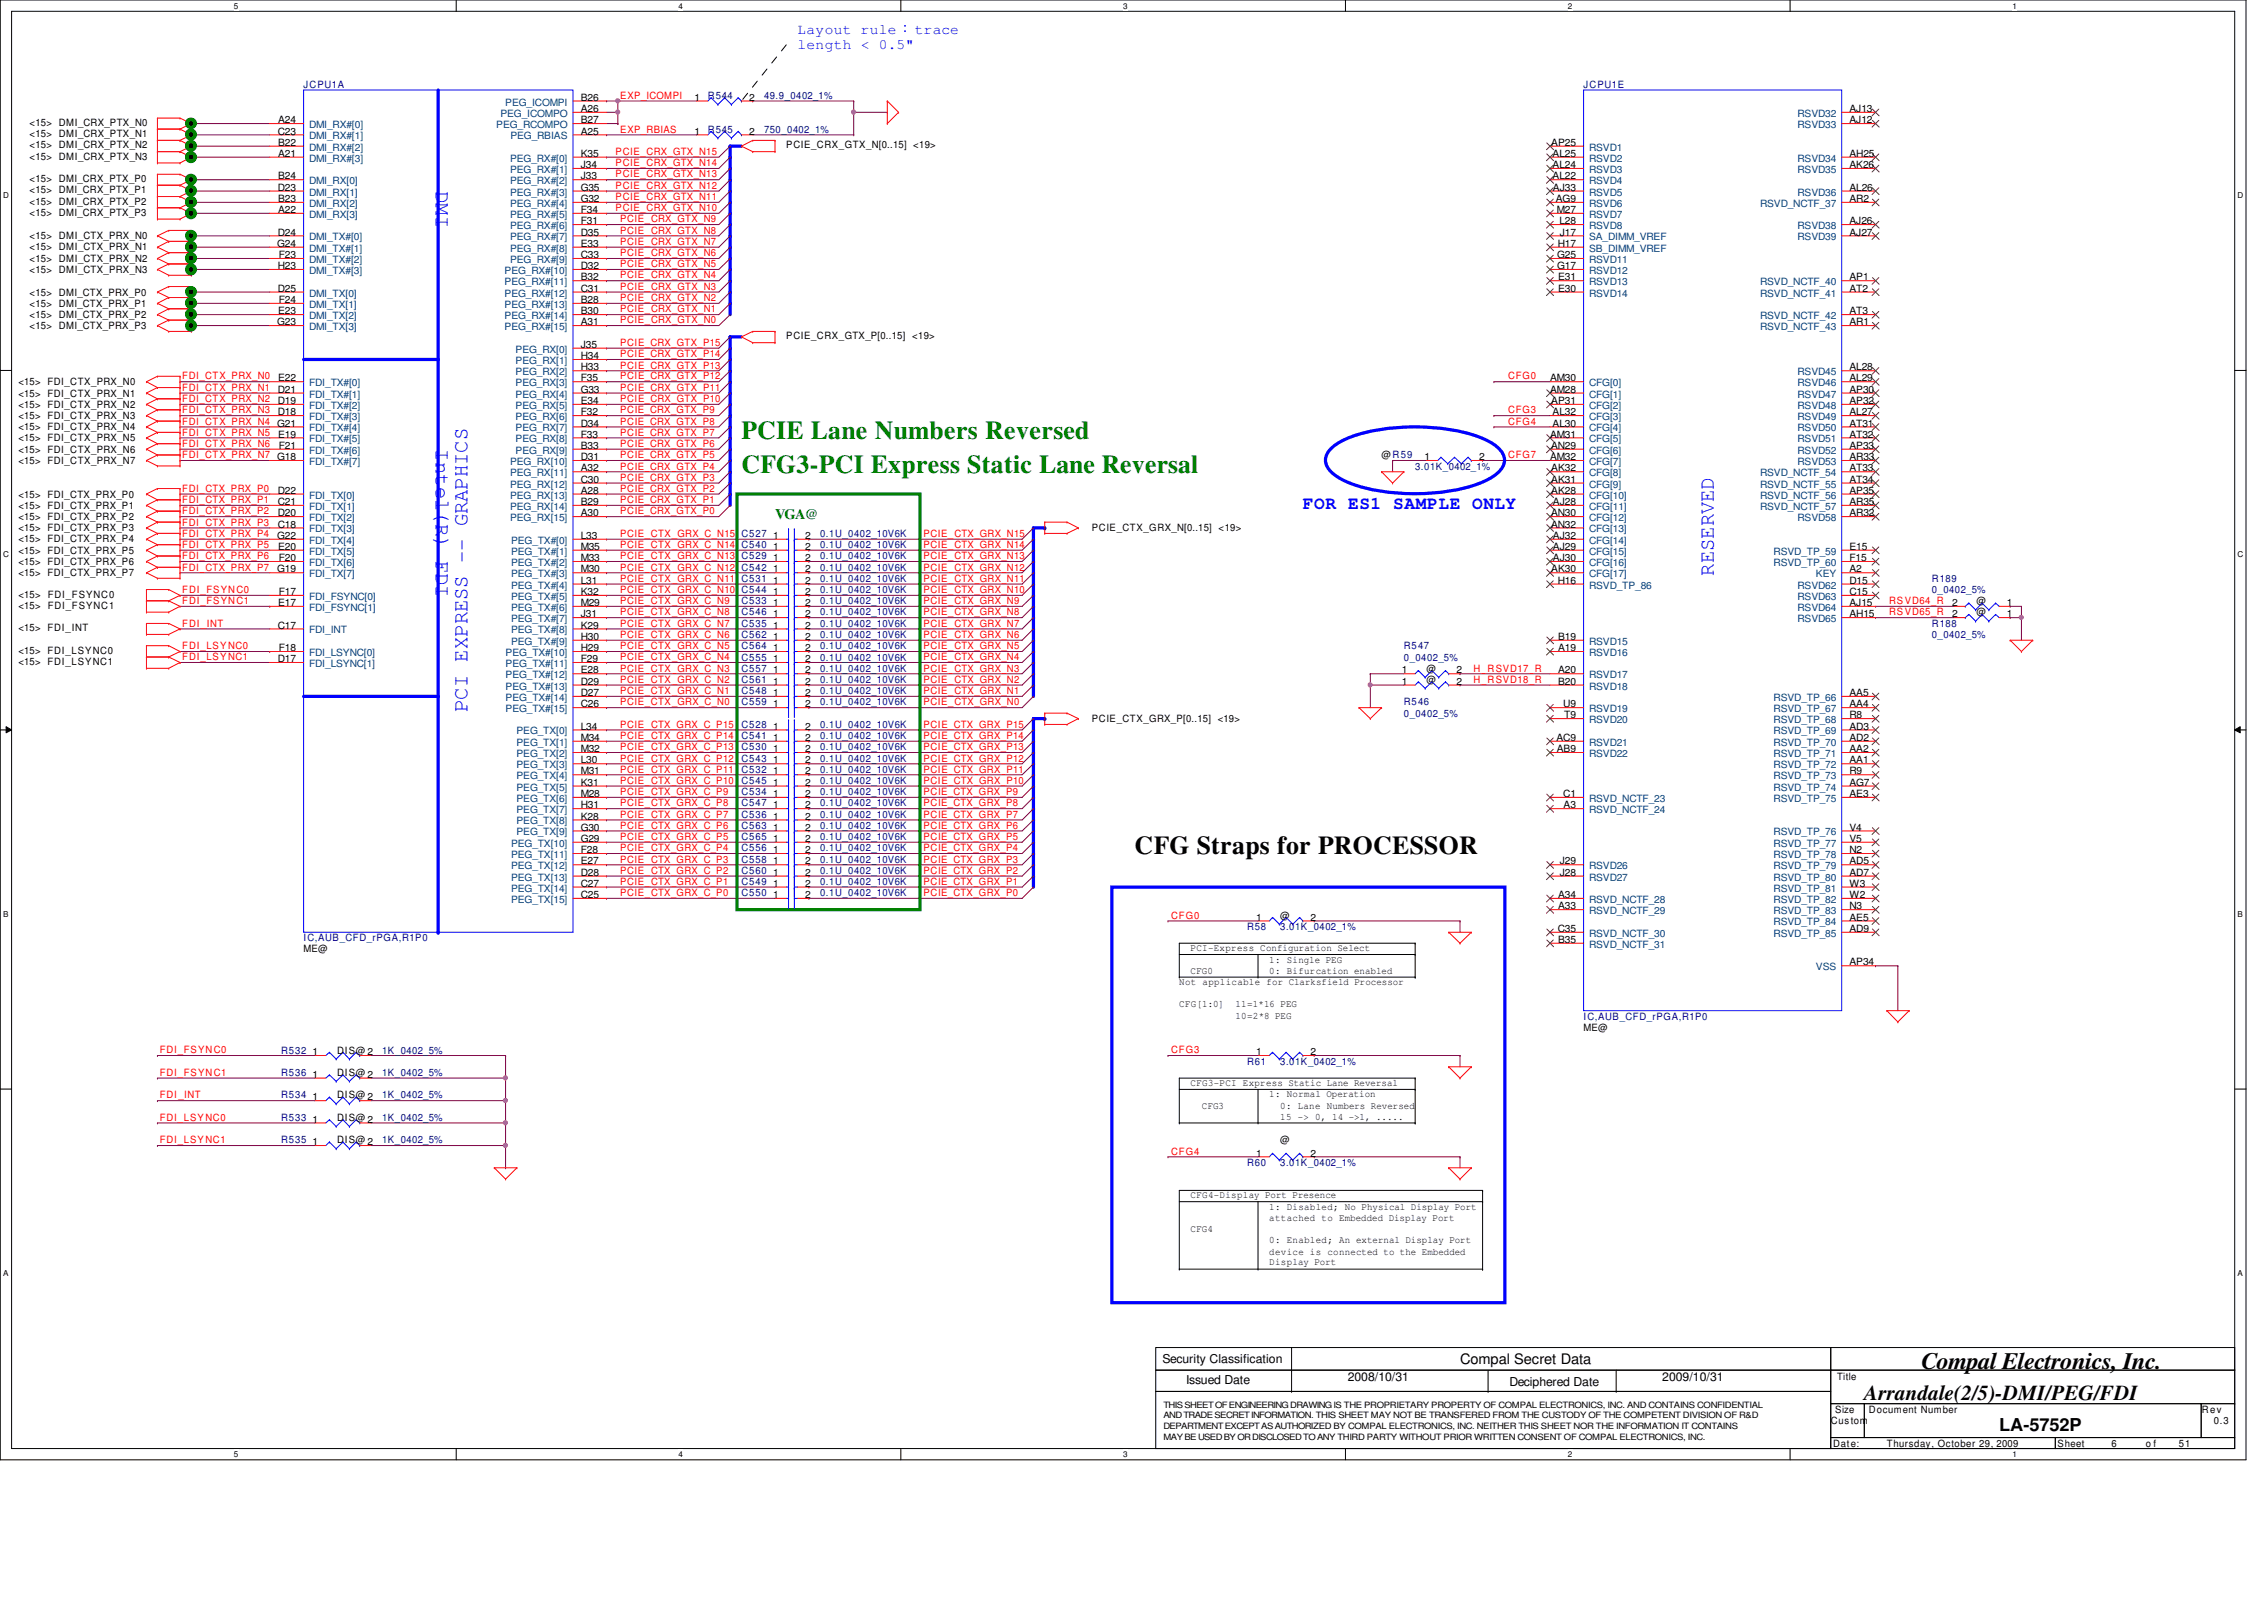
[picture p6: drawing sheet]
<svg xmlns="http://www.w3.org/2000/svg" width="297mm" height="210mm" viewBox="0 0 297 210" stroke-linecap="round" stroke-linejoin="round" font-family="sans-serif">
<defs><g id="words">
<g font-size="3.4" fill="#008000">
<text x="97.3" y="57.6">PCIE Lane Numbers Reversed</text>
<text x="97.3" y="62">CFG3-PCI Express Static Lane Reversal</text>
</g>
<text font-size="3.4" x="148.8" y="112.1">CFG Straps for PROCESSOR</text>
<text font-size="3.1" x="252.1" y="179.6">Compal Electronics, Inc.</text>
<g font-size="2.8" fill="#00f">
<text x="57.2" y="25.1" transform="rotate(90 57.2 25.1)">DMI</text>
<text x="57.2" y="58.9" transform="rotate(90 57.2 58.9)">Intel(R) FDI</text>
<text x="224.9" y="75.6" transform="rotate(-90 224.9 75.6)">RESERVED</text>
<text x="61.3" y="93.4" transform="rotate(-90 61.3 93.4)">PCI EXPRESS -- GRAPHICS</text>
</g>
<text font-size="2.8" x="244.6" y="183.7">Arrandale(2/5)-DMI/PEG/FDI</text>
<text font-size="2.3" fill="#00f" x="170.9" y="66.7">FOR ES1 SAMPLE ONLY</text>
<text font-size="2.3" x="262.3" y="187.8">LA-5752P</text>
<g font-size="1.9" fill="#00f">
<text x="104.6" y="4.4">Layout rule：trace</text>
<text x="104.6" y="6.4">length &lt; 0.5&quot;</text>
</g>
<text font-size="1.9" fill="#008000" x="101.7" y="68.1">VGA@</text>
<text font-size="1.9" x="191.6" y="178.9">Compal Secret Data</text>
<g font-size="1.6">
<text x="152.5" y="178.8">Security Classification</text>
<text x="155.6" y="181.6">Issued Date</text>
<text x="176.8" y="181.2">2008/10/31</text>
<text x="198" y="181.8">Deciphered Date</text>
<text x="218.1" y="181.2">2009/10/31</text>
</g>
<g font-size="1.3" fill="#000080">
<text x="39.8" y="11.5">JCPU1A</text>
<text x="207.8" y="11.5">JCPU1E</text>
<text x="92.9" y="17.4">R545</text>
<text x="92.9" y="13">R544</text>
<text x="100.2" y="17.4">750_0402_1%</text>
<text x="100.2" y="13">49.9_0402_1%</text>
<text x="185.7" y="61.6">3.01K_0402_1%</text>
<text x="97.3" y="70.4">C527</text>
<text x="97.3" y="71.9">C540</text>
<text x="107.6" y="70.4">0.1U_0402_10V6K</text>
<text x="107.6" y="71.9">0.1U_0402_10V6K</text>
<text x="97.3" y="74.8">C542</text>
<text x="97.3" y="77.8">C544</text>
<text x="97.3" y="73.4">C529</text>
<text x="97.3" y="76.3">C531</text>
<text x="107.6" y="74.8">0.1U_0402_10V6K</text>
<text x="107.6" y="77.8">0.1U_0402_10V6K</text>
<text x="107.6" y="73.4">0.1U_0402_10V6K</text>
<text x="107.6" y="76.3">0.1U_0402_10V6K</text>
<text x="253.4" y="76.3">R189</text>
<text x="253.4" y="77.8">0_0402_5%</text>
<text x="97.3" y="83.7">C562</text>
<text x="97.3" y="82.2">C535</text>
<text x="97.3" y="79.3">C533</text>
<text x="97.3" y="80.7">C546</text>
<text x="107.6" y="83.7">0.1U_0402_10V6K</text>
<text x="107.6" y="82.2">0.1U_0402_10V6K</text>
<text x="107.6" y="79.3">0.1U_0402_10V6K</text>
<text x="107.6" y="80.7">0.1U_0402_10V6K</text>
<text x="253.4" y="82.2">R188</text>
<text x="253.4" y="83.7">0_0402_5%</text>
<text x="97.3" y="89.6">C561</text>
<text x="97.3" y="88.1">C557</text>
<text x="97.3" y="86.7">C555</text>
<text x="97.3" y="85.2">C564</text>
<text x="107.6" y="89.6">0.1U_0402_10V6K</text>
<text x="107.6" y="88.1">0.1U_0402_10V6K</text>
<text x="107.6" y="86.7">0.1U_0402_10V6K</text>
<text x="107.6" y="85.2">0.1U_0402_10V6K</text>
<text x="184.2" y="85.2">R547</text>
<text x="184.2" y="86.7">0_0402_5%</text>
<text x="97.3" y="92.5">C559</text>
<text x="97.3" y="91.1">C548</text>
<text x="97.3" y="95.5">C528</text>
<text x="107.6" y="92.5">0.1U_0402_10V6K</text>
<text x="107.6" y="91.1">0.1U_0402_10V6K</text>
<text x="107.6" y="95.5">0.1U_0402_10V6K</text>
<text x="184.2" y="92.5">R546</text>
<text x="184.2" y="94">0_0402_5%</text>
<text x="97.3" y="96.9">C541</text>
<text x="97.3" y="99.9">C543</text>
<text x="97.3" y="101.4">C532</text>
<text x="97.3" y="98.4">C530</text>
<text x="107.6" y="96.9">0.1U_0402_10V6K</text>
<text x="107.6" y="99.9">0.1U_0402_10V6K</text>
<text x="107.6" y="101.4">0.1U_0402_10V6K</text>
<text x="107.6" y="98.4">0.1U_0402_10V6K</text>
<text x="97.3" y="105.8">C547</text>
<text x="97.3" y="107.3">C536</text>
<text x="97.3" y="104.3">C534</text>
<text x="97.3" y="102.8">C545</text>
<text x="107.6" y="105.8">0.1U_0402_10V6K</text>
<text x="107.6" y="107.3">0.1U_0402_10V6K</text>
<text x="107.6" y="104.3">0.1U_0402_10V6K</text>
<text x="107.6" y="102.8">0.1U_0402_10V6K</text>
<text x="97.3" y="110.2">C565</text>
<text x="97.3" y="113.2">C558</text>
<text x="97.3" y="111.7">C556</text>
<text x="97.3" y="108.8">C563</text>
<text x="107.6" y="110.2">0.1U_0402_10V6K</text>
<text x="107.6" y="113.2">0.1U_0402_10V6K</text>
<text x="107.6" y="111.7">0.1U_0402_10V6K</text>
<text x="107.6" y="108.8">0.1U_0402_10V6K</text>
<text x="97.3" y="114.6">C560</text>
<text x="97.3" y="116.1">C549</text>
<text x="97.3" y="117.6">C550</text>
<text x="107.6" y="114.6">0.1U_0402_10V6K</text>
<text x="107.6" y="116.1">0.1U_0402_10V6K</text>
<text x="107.6" y="117.6">0.1U_0402_10V6K</text>
<text x="39.8" y="123.5">IC,AUB_CFD_rPGA,R1P0</text>
<text x="163.6" y="122">R58</text>
<text x="168" y="122">3.01K_0402_1%</text>
<text x="207.8" y="133.8">IC,AUB_CFD_rPGA,R1P0</text>
<text x="36.9" y="138.2">R532</text>
<text x="36.9" y="141.1">R536</text>
<text x="50.1" y="138.2">1K_0402_5%</text>
<text x="50.1" y="141.1">1K_0402_5%</text>
<text x="163.6" y="139.7">R61</text>
<text x="168" y="139.7">3.01K_0402_1%</text>
<text x="36.9" y="147">R533</text>
<text x="36.9" y="150">R535</text>
<text x="36.9" y="144.1">R534</text>
<text x="50.1" y="147">1K_0402_5%</text>
<text x="50.1" y="150">1K_0402_5%</text>
<text x="50.1" y="144.1">1K_0402_5%</text>
<text x="163.6" y="153">R60</text>
<text x="168" y="153">3.01K_0402_1%</text>
</g>
<g font-size="1.3">
<text x="3.9" y="18">&lt;15&gt; DMI_CRX_PTX_N1</text>
<text x="3.9" y="16.5">&lt;15&gt; DMI_CRX_PTX_N0</text>
<text x="36.4" y="17.7">C23</text>
<text x="36.5" y="16.2">A24</text>
<text x="76.2" y="13.2">B26</text>
<text x="76.2" y="14.7">A26</text>
<text x="76.2" y="17.7">A25</text>
<text x="76.2" y="16.2">B27</text>
<text x="91.1" y="17.7">1</text>
<text x="91.1" y="13.2">1</text>
<text x="98.3" y="17.7">2</text>
<text x="98.3" y="13.2">2</text>
<text x="242.7" y="14.7">AJ13</text>
<text x="242.7" y="16.2">AJ12</text>
<text x="3.9" y="23.9">&lt;15&gt; DMI_CRX_PTX_P0</text>
<text x="3.9" y="21">&lt;15&gt; DMI_CRX_PTX_N3</text>
<text x="3.9" y="19.5">&lt;15&gt; DMI_CRX_PTX_N2</text>
<text x="36.5" y="19.1">B22</text>
<text x="36.5" y="20.6">A21</text>
<text x="36.5" y="23.5">B24</text>
<text x="76.2" y="20.6">K35</text>
<text x="76.2" y="22.1">J34</text>
<text x="76.2" y="23.5">J33</text>
<text x="103.2" y="19.5">PCIE_CRX_GTX_N[0..15] &lt;19&gt;</text>
<text x="203.5" y="19.1">AP25</text>
<text x="203.7" y="20.6">AL25</text>
<text x="203.7" y="22.1">AL24</text>
<text x="203.7" y="23.5">AL22</text>
<text x="242.7" y="20.6">AH25</text>
<text x="242.7" y="22.1">AK26</text>
<text x="3.9" y="28.3">&lt;15&gt; DMI_CRX_PTX_P3</text>
<text x="3.9" y="26.8">&lt;15&gt; DMI_CRX_PTX_P2</text>
<text x="3.9" y="25.4">&lt;15&gt; DMI_CRX_PTX_P1</text>
<text x="36.4" y="25">D23</text>
<text x="36.5" y="26.5">B23</text>
<text x="36.5" y="27.9">A22</text>
<text x="76.2" y="25">G35</text>
<text x="76.2" y="26.5">G32</text>
<text x="76.2" y="27.9">F34</text>
<text x="76.2" y="29.4">F31</text>
<text x="203.7" y="25">AJ33</text>
<text x="204.1" y="26.5">AG9</text>
<text x="204.3" y="27.9">M27</text>
<text x="204.6" y="29.4">L28</text>
<text x="242.7" y="29.4">AJ26</text>
<text x="242.7" y="25">AL26</text>
<text x="242.7" y="26.5">AR2</text>
<text x="3.9" y="32.9">&lt;15&gt; DMI_CTX_PRX_N1</text>
<text x="3.9" y="31.4">&lt;15&gt; DMI_CTX_PRX_N0</text>
<text x="3.9" y="35.8">&lt;15&gt; DMI_CTX_PRX_N3</text>
<text x="3.9" y="34.3">&lt;15&gt; DMI_CTX_PRX_N2</text>
<text x="36.4" y="32.4">G24</text>
<text x="36.4" y="30.9">D24</text>
<text x="36.4" y="35.3">H23</text>
<text x="36.6" y="33.9">F23</text>
<text x="76.2" y="30.9">D35</text>
<text x="76.2" y="32.4">E33</text>
<text x="76.2" y="33.9">C33</text>
<text x="76.2" y="35.3">D32</text>
<text x="204.3" y="33.9">G25</text>
<text x="204.3" y="35.3">G17</text>
<text x="204.4" y="32.4">H17</text>
<text x="204.6" y="30.9">J17</text>
<text x="242.7" y="30.9">AJ27</text>
<text x="3.9" y="38.8">&lt;15&gt; DMI_CTX_PRX_P0</text>
<text x="3.9" y="41.7">&lt;15&gt; DMI_CTX_PRX_P2</text>
<text x="3.9" y="40.2">&lt;15&gt; DMI_CTX_PRX_P1</text>
<text x="36.4" y="38.3">D25</text>
<text x="36.5" y="41.2">E23</text>
<text x="36.6" y="39.8">F24</text>
<text x="76.2" y="36.8">B32</text>
<text x="76.2" y="38.3">C31</text>
<text x="76.2" y="39.8">B28</text>
<text x="76.2" y="41.2">B30</text>
<text x="204.4" y="36.8">E31</text>
<text x="204.4" y="38.3">E30</text>
<text x="242.7" y="41.2">AT3</text>
<text x="242.7" y="36.8">AP1</text>
<text x="242.7" y="38.3">AT2</text>
<text x="3.9" y="43.2">&lt;15&gt; DMI_CTX_PRX_P3</text>
<text x="36.4" y="42.7">G23</text>
<text x="76.2" y="42.7">A31</text>
<text x="76.2" y="45.6">J35</text>
<text x="76.2" y="47.1">H34</text>
<text x="103.2" y="44.5">PCIE_CRX_GTX_P[0..15] &lt;19&gt;</text>
<text x="242.7" y="42.7">AR1</text>
<text x="2.4" y="50.5">&lt;15&gt; FDI_CTX_PRX_N0</text>
<text x="2.4" y="52">&lt;15&gt; FDI_CTX_PRX_N1</text>
<text x="2.4" y="53.5">&lt;15&gt; FDI_CTX_PRX_N2</text>
<text x="36.4" y="51.5">D21</text>
<text x="36.4" y="53">D19</text>
<text x="36.5" y="50">E22</text>
<text x="76.2" y="48.6">H33</text>
<text x="76.2" y="50">F35</text>
<text x="76.2" y="51.5">G33</text>
<text x="76.2" y="53">E34</text>
<text x="203.4" y="50">AM30</text>
<text x="203.4" y="51.5">AM28</text>
<text x="203.5" y="53">AP31</text>
<text x="242.7" y="48.6">AL28</text>
<text x="242.7" y="50">AL29</text>
<text x="242.7" y="51.5">AP30</text>
<text x="242.7" y="53">AP32</text>
<text x="2.4" y="54.9">&lt;15&gt; FDI_CTX_PRX_N3</text>
<text x="2.4" y="56.4">&lt;15&gt; FDI_CTX_PRX_N4</text>
<text x="2.4" y="57.9">&lt;15&gt; FDI_CTX_PRX_N5</text>
<text x="2.4" y="59.4">&lt;15&gt; FDI_CTX_PRX_N6</text>
<text x="36.4" y="54.5">D18</text>
<text x="36.5" y="57.4">E19</text>
<text x="36.6" y="58.9">F21</text>
<text x="76.2" y="54.5">F32</text>
<text x="76.2" y="56">D34</text>
<text x="76.2" y="57.4">F33</text>
<text x="76.2" y="58.9">B33</text>
<text x="203.4" y="57.4">AM31</text>
<text x="203.5" y="58.9">AN29</text>
<text x="203.7" y="54.5">AL32</text>
<text x="203.7" y="56">AL30</text>
<text x="242.7" y="54.5">AL27</text>
<text x="242.7" y="56">AT31</text>
<text x="242.7" y="57.4">AT32</text>
<text x="242.7" y="58.9">AP33</text>
<text x="2.4" y="60.9">&lt;15&gt; FDI_CTX_PRX_N7</text>
<text x="2.4" y="65.3">&lt;15&gt; FDI_CTX_PRX_P0</text>
<text x="36.4" y="64.8">D22</text>
<text x="76.2" y="60.4">D31</text>
<text x="76.2" y="61.8">A32</text>
<text x="76.2" y="63.3">C30</text>
<text x="76.2" y="64.8">A28</text>
<text x="181.3" y="60.1">@R59</text>
<text x="186.9" y="60.4">1</text>
<text x="194.1" y="60.4">2</text>
<text x="203.4" y="60.4">AM32</text>
<text x="203.5" y="61.8">AK32</text>
<text x="203.5" y="63.3">AK31</text>
<text x="203.5" y="64.8">AK28</text>
<text x="242.7" y="60.4">AR33</text>
<text x="242.7" y="61.8">AT33</text>
<text x="242.7" y="63.3">AT34</text>
<text x="242.7" y="64.8">AP35</text>
<text x="2.4" y="66.8">&lt;15&gt; FDI_CTX_PRX_P1</text>
<text x="2.4" y="68.2">&lt;15&gt; FDI_CTX_PRX_P2</text>
<text x="2.4" y="69.7">&lt;15&gt; FDI_CTX_PRX_P3</text>
<text x="2.4" y="71.2">&lt;15&gt; FDI_CTX_PRX_P4</text>
<text x="36.4" y="70.7">G22</text>
<text x="36.4" y="66.3">C21</text>
<text x="36.4" y="67.7">D20</text>
<text x="36.4" y="69.2">C18</text>
<text x="76.2" y="66.3">B29</text>
<text x="76.2" y="67.7">A30</text>
<text x="76.2" y="70.7">L33</text>
<text x="101.4" y="70.7">1</text>
<text x="105.7" y="70.7">2</text>
<text x="143.3" y="69.7">PCIE_CTX_GRX_N[0..15] &lt;19&gt;</text>
<text x="203.5" y="67.7">AN30</text>
<text x="203.5" y="69.2">AN32</text>
<text x="203.7" y="66.3">AJ28</text>
<text x="203.7" y="70.7">AJ32</text>
<text x="242.7" y="66.3">AR35</text>
<text x="242.7" y="67.7">AR32</text>
<text x="2.4" y="72.6">&lt;15&gt; FDI_CTX_PRX_P5</text>
<text x="2.4" y="74.1">&lt;15&gt; FDI_CTX_PRX_P6</text>
<text x="2.4" y="75.6">&lt;15&gt; FDI_CTX_PRX_P7</text>
<text x="36.4" y="75.1">G19</text>
<text x="36.5" y="72.1">E20</text>
<text x="36.6" y="73.6">F20</text>
<text x="76.2" y="72.1">M35</text>
<text x="76.2" y="73.6">M33</text>
<text x="76.2" y="75.1">M30</text>
<text x="76.2" y="76.6">L31</text>
<text x="101.4" y="75.1">1</text>
<text x="101.4" y="72.1">1</text>
<text x="101.4" y="73.6">1</text>
<text x="101.4" y="76.6">1</text>
<text x="105.7" y="75.1">2</text>
<text x="105.7" y="72.1">2</text>
<text x="105.7" y="73.6">2</text>
<text x="105.7" y="76.6">2</text>
<text x="203.5" y="75.1">AK30</text>
<text x="203.7" y="72.1">AJ29</text>
<text x="203.7" y="73.6">AJ30</text>
<text x="204.4" y="76.6">H16</text>
<text x="242.7" y="72.1">E15</text>
<text x="242.7" y="73.6">F15</text>
<text x="242.7" y="75.1">A2</text>
<text x="242.7" y="76.6">D15</text>
<text x="2.4" y="82.8">&lt;15&gt; FDI_INT</text>
<text x="2.4" y="78.4">&lt;15&gt;</text>
<text x="2.4" y="79.9">&lt;15&gt;</text>
<text x="6.3" y="78.4">FDI_FSYNC0</text>
<text x="6.3" y="79.9">FDI_FSYNC1</text>
<text x="36.4" y="82.5">C17</text>
<text x="36.5" y="79.5">E17</text>
<text x="36.6" y="78.1">F17</text>
<text x="76.2" y="78.1">K32</text>
<text x="76.2" y="79.5">M29</text>
<text x="76.2" y="81">J31</text>
<text x="76.2" y="82.5">K29</text>
<text x="76.2" y="83.9">H30</text>
<text x="101.4" y="83.9">1</text>
<text x="101.4" y="82.5">1</text>
<text x="101.4" y="79.5">1</text>
<text x="101.4" y="81">1</text>
<text x="101.4" y="78.1">1</text>
<text x="105.7" y="83.9">2</text>
<text x="105.7" y="82.5">2</text>
<text x="105.7" y="79.5">2</text>
<text x="105.7" y="81">2</text>
<text x="105.7" y="78.1">2</text>
<text x="204.4" y="83.9">B19</text>
<text x="242.7" y="78.1">C15</text>
<text x="242.7" y="79.5">AJ15</text>
<text x="242.7" y="81">AH15</text>
<text x="256.1" y="81">2</text>
<text x="256.1" y="79.5">2</text>
<text x="259.3" y="80.7">@</text>
<text x="259.3" y="79.3">@</text>
<text x="263.3" y="81">1</text>
<text x="263.3" y="79.5">1</text>
<text x="2.4" y="85.8">&lt;15&gt; FDI_LSYNC0</text>
<text x="2.4" y="87.2">&lt;15&gt; FDI_LSYNC1</text>
<text x="36.4" y="86.9">D17</text>
<text x="36.6" y="85.4">F18</text>
<text x="76.2" y="85.4">H29</text>
<text x="76.2" y="86.9">F29</text>
<text x="76.2" y="88.3">E28</text>
<text x="76.2" y="89.8">D29</text>
<text x="101.4" y="89.8">1</text>
<text x="101.4" y="88.3">1</text>
<text x="101.4" y="86.9">1</text>
<text x="101.4" y="85.4">1</text>
<text x="105.7" y="89.8">2</text>
<text x="105.7" y="88.3">2</text>
<text x="105.7" y="86.9">2</text>
<text x="105.7" y="85.4">2</text>
<text x="183.9" y="88.3">1</text>
<text x="183.9" y="89.8">1</text>
<text x="187.2" y="88.1">@</text>
<text x="187.2" y="89.6">@</text>
<text x="191.1" y="88.3">2</text>
<text x="191.1" y="89.8">2</text>
<text x="204.4" y="85.4">A19</text>
<text x="204.4" y="88.3">A20</text>
<text x="204.4" y="89.8">B20</text>
<text x="76.2" y="91.3">D27</text>
<text x="76.2" y="92.8">C26</text>
<text x="76.2" y="95.7">L34</text>
<text x="101.4" y="92.8">1</text>
<text x="101.4" y="91.3">1</text>
<text x="101.4" y="95.7">1</text>
<text x="105.7" y="92.8">2</text>
<text x="105.7" y="91.3">2</text>
<text x="105.7" y="95.7">2</text>
<text x="143.3" y="94.7">PCIE_CTX_GRX_P[0..15] &lt;19&gt;</text>
<text x="205.1" y="92.8">U9</text>
<text x="205.2" y="94.2">T9</text>
<text x="242.7" y="91.3">AA5</text>
<text x="242.7" y="92.8">AA4</text>
<text x="242.7" y="94.2">R8</text>
<text x="242.7" y="95.7">AD3</text>
<text x="76.2" y="97.2">M34</text>
<text x="76.2" y="98.7">M32</text>
<text x="76.2" y="100.2">L30</text>
<text x="76.2" y="101.6">M31</text>
<text x="101.4" y="97.2">1</text>
<text x="101.4" y="100.2">1</text>
<text x="101.4" y="101.6">1</text>
<text x="101.4" y="98.7">1</text>
<text x="105.7" y="97.2">2</text>
<text x="105.7" y="100.2">2</text>
<text x="105.7" y="101.6">2</text>
<text x="105.7" y="98.7">2</text>
<text x="204.2" y="97.2">AC9</text>
<text x="204.3" y="98.7">AB9</text>
<text x="242.7" y="98.7">AA2</text>
<text x="242.7" y="100.2">AA1</text>
<text x="242.7" y="101.6">R9</text>
<text x="242.7" y="97.2">AD2</text>
<text x="76.2" y="103.1">K31</text>
<text x="76.2" y="104.6">M28</text>
<text x="76.2" y="106">H31</text>
<text x="76.2" y="107.5">K28</text>
<text x="101.4" y="106">1</text>
<text x="101.4" y="107.5">1</text>
<text x="101.4" y="104.6">1</text>
<text x="101.4" y="103.1">1</text>
<text x="105.7" y="106">2</text>
<text x="105.7" y="107.5">2</text>
<text x="105.7" y="104.6">2</text>
<text x="105.7" y="103.1">2</text>
<text x="205.1" y="104.6">C1</text>
<text x="205.1" y="106">A3</text>
<text x="242.7" y="103.1">AG7</text>
<text x="242.7" y="104.6">AE3</text>
<text x="76.2" y="109">G30</text>
<text x="76.2" y="110.4">G29</text>
<text x="76.2" y="111.9">F28</text>
<text x="76.2" y="113.4">E27</text>
<text x="101.4" y="110.4">1</text>
<text x="101.4" y="113.4">1</text>
<text x="101.4" y="111.9">1</text>
<text x="101.4" y="109">1</text>
<text x="105.7" y="110.4">2</text>
<text x="105.7" y="113.4">2</text>
<text x="105.7" y="111.9">2</text>
<text x="105.7" y="109">2</text>
<text x="204.6" y="113.4">J29</text>
<text x="242.7" y="109">V4</text>
<text x="242.7" y="110.4">V5</text>
<text x="242.7" y="111.9">N2</text>
<text x="242.7" y="113.4">AD5</text>
<text x="76.2" y="114.9">D28</text>
<text x="76.2" y="116.3">C27</text>
<text x="76.2" y="117.8">C25</text>
<text x="101.4" y="114.9">1</text>
<text x="101.4" y="116.3">1</text>
<text x="101.4" y="117.8">1</text>
<text x="105.7" y="114.9">2</text>
<text x="105.7" y="116.3">2</text>
<text x="105.7" y="117.8">2</text>
<text x="204.4" y="117.8">A34</text>
<text x="204.4" y="119.3">A33</text>
<text x="204.6" y="114.9">J28</text>
<text x="242.7" y="116.3">W3</text>
<text x="242.7" y="117.8">W2</text>
<text x="242.7" y="119.3">N3</text>
<text x="242.7" y="114.9">AD7</text>
<text x="39.8" y="124.9">ME@</text>
<text x="156.2" y="124.8">PCI-Express Configuration Select</text>
<text x="164.8" y="120.8">1</text>
<text x="168" y="120.5">@</text>
<text x="172" y="120.8">2</text>
<text x="204.4" y="122.3">C35</text>
<text x="204.4" y="123.7">B35</text>
<text x="242.7" y="120.8">AE5</text>
<text x="242.7" y="122.3">AD9</text>
<text x="154.7" y="129.2">Not applicable for Clarksfield Processor</text>
<text x="156.2" y="127.8">CFG0</text>
<text x="166.5" y="127.8">0: Bifurcation enabled</text>
<text x="166.5" y="126.3">1: Single PEG</text>
<text x="242.7" y="126.7">AP34</text>
<text x="154.7" y="132.2">CFG[1:0]</text>
<text x="162.1" y="132.2">11=1*16 PEG</text>
<text x="162.1" y="133.6">10=2*8 PEG</text>
<text x="207.8" y="135.3">ME@</text>
<text x="41" y="138.4">1</text>
<text x="41" y="141.4">1</text>
<text x="44.2" y="138.2">DIS@ 2</text>
<text x="44.2" y="141.1">DIS@ 2</text>
<text x="156.2" y="142.5">CFG3-PCI Express Static Lane Reversal</text>
<text x="164.8" y="138.4">1</text>
<text x="166.5" y="144">1: Normal Operation</text>
<text x="172" y="138.4">2</text>
<text x="41" y="147.3">1</text>
<text x="41" y="144.4">1</text>
<text x="44.2" y="147">DIS@ 2</text>
<text x="44.2" y="150">DIS@ 2</text>
<text x="44.2" y="144.1">DIS@ 2</text>
<text x="157.7" y="145.5">CFG3</text>
<text x="168" y="145.5">0: Lane Numbers Reversed</text>
<text x="168" y="146.9">15 -&gt; 0, 14 -&gt;1, .....</text>
<text x="168" y="150">@</text>
<text x="41" y="150.2">1</text>
<text x="164.8" y="151.7">1</text>
<text x="172" y="151.7">2</text>
<text x="156.2" y="161.6">CFG4</text>
<text x="156.2" y="157.2">CFG4-Display Port Presence</text>
<text x="166.5" y="158.7">1: Disabled; No Physical Display Port</text>
<text x="166.5" y="160.2">attached to Embedded Display Port</text>
<text x="166.5" y="163.1">0: Enabled; An external Display Port</text>
<text x="166.5" y="164.6">device is connected to the Embedded</text>
<text x="166.5" y="166">Display Port</text>
<text x="240.8" y="185.3">Size</text>
<text x="241" y="181.1">Title</text>
<text x="245.2" y="185.3">Document Number</text>
<text x="288.9" y="185.3">Rev</text>
<text x="240.2" y="186.8">Custom</text>
<text x="240.5" y="189.8">Date:</text>
<text x="247.6" y="189.8">Thursday, October 29, 2009</text>
<text x="270" y="189.8">Sheet</text>
<text x="277" y="189.8">6</text>
<text x="281.6" y="189.8">o f</text>
<text x="285.9" y="189.8">51</text>
<text x="290.4" y="186.8">0.3</text>
</g>
<g font-size="1.3" fill="#004080">
<text x="40.6" y="16.8">DMI_RX#[0]</text>
<text x="65.1" y="16.8">PEG_RCOMPO</text>
<text x="65.7" y="15.3">PEG_ICOMPO</text>
<text x="66.3" y="13.8">PEG_ICOMPI</text>
<text x="235.8" y="15.3">RSVD32</text>
<text x="235.8" y="16.8">RSVD33</text>
<text x="40.6" y="18.3">DMI_RX#[1]</text>
<text x="40.6" y="19.8">DMI_RX#[2]</text>
<text x="40.6" y="21.2">DMI_RX#[3]</text>
<text x="66.9" y="21.2">PEG_RX#[0]</text>
<text x="66.9" y="22.7">PEG_RX#[1]</text>
<text x="67" y="18.3">PEG_RBIAS</text>
<text x="208.5" y="19.8">RSVD1</text>
<text x="208.5" y="21.2">RSVD2</text>
<text x="208.5" y="22.7">RSVD3</text>
<text x="235.8" y="21.2">RSVD34</text>
<text x="235.8" y="22.7">RSVD35</text>
<text x="40.6" y="24.2">DMI_RX[0]</text>
<text x="40.6" y="25.7">DMI_RX[1]</text>
<text x="40.6" y="27.1">DMI_RX[2]</text>
<text x="40.6" y="28.6">DMI_RX[3]</text>
<text x="66.9" y="24.2">PEG_RX#[2]</text>
<text x="66.9" y="25.7">PEG_RX#[3]</text>
<text x="66.9" y="27.1">PEG_RX#[4]</text>
<text x="66.9" y="28.6">PEG_RX#[5]</text>
<text x="208.5" y="24.2">RSVD4</text>
<text x="208.5" y="25.7">RSVD5</text>
<text x="208.5" y="27.1">RSVD6</text>
<text x="208.5" y="28.6">RSVD7</text>
<text x="230.9" y="27.1">RSVD_NCTF_37</text>
<text x="235.8" y="25.7">RSVD36</text>
<text x="40.6" y="31.5">DMI_TX#[0]</text>
<text x="40.6" y="33">DMI_TX#[1]</text>
<text x="40.6" y="34.5">DMI_TX#[2]</text>
<text x="40.6" y="35.9">DMI_TX#[3]</text>
<text x="66.2" y="35.9">PEG_RX#[10]</text>
<text x="66.9" y="30.1">PEG_RX#[6]</text>
<text x="66.9" y="31.5">PEG_RX#[7]</text>
<text x="66.9" y="33">PEG_RX#[8]</text>
<text x="66.9" y="34.5">PEG_RX#[9]</text>
<text x="208.5" y="30.1">RSVD8</text>
<text x="208.5" y="31.5">SA_DIMM_VREF</text>
<text x="208.5" y="33">SB_DIMM_VREF</text>
<text x="208.5" y="34.5">RSVD11</text>
<text x="208.5" y="35.9">RSVD12</text>
<text x="235.8" y="30.1">RSVD38</text>
<text x="235.8" y="31.5">RSVD39</text>
<text x="40.6" y="38.9">DMI_TX[0]</text>
<text x="40.6" y="40.4">DMI_TX[1]</text>
<text x="40.6" y="41.9">DMI_TX[2]</text>
<text x="66.2" y="37.4">PEG_RX#[11]</text>
<text x="66.2" y="38.9">PEG_RX#[12]</text>
<text x="66.2" y="40.4">PEG_RX#[13]</text>
<text x="66.2" y="41.9">PEG_RX#[14]</text>
<text x="208.5" y="37.4">RSVD13</text>
<text x="208.5" y="38.9">RSVD14</text>
<text x="230.9" y="41.9">RSVD_NCTF_42</text>
<text x="230.9" y="37.4">RSVD_NCTF_40</text>
<text x="230.9" y="38.9">RSVD_NCTF_41</text>
<text x="40.6" y="43.3">DMI_TX[3]</text>
<text x="66.2" y="43.3">PEG_RX#[15]</text>
<text x="67.6" y="46.3">PEG_RX[0]</text>
<text x="67.6" y="47.8">PEG_RX[1]</text>
<text x="230.9" y="43.3">RSVD_NCTF_43</text>
<text x="40.6" y="50.7">FDI_TX#[0]</text>
<text x="40.6" y="52.2">FDI_TX#[1]</text>
<text x="40.6" y="53.6">FDI_TX#[2]</text>
<text x="67.6" y="49.2">PEG_RX[2]</text>
<text x="67.6" y="50.7">PEG_RX[3]</text>
<text x="67.6" y="52.2">PEG_RX[4]</text>
<text x="67.6" y="53.6">PEG_RX[5]</text>
<text x="208.5" y="50.7">CFG[0]</text>
<text x="208.5" y="52.2">CFG[1]</text>
<text x="208.5" y="53.6">CFG[2]</text>
<text x="235.8" y="49.2">RSVD45</text>
<text x="235.8" y="50.7">RSVD46</text>
<text x="235.8" y="52.2">RSVD47</text>
<text x="235.8" y="53.6">RSVD48</text>
<text x="40.6" y="55.1">FDI_TX#[3]</text>
<text x="40.6" y="56.6">FDI_TX#[4]</text>
<text x="40.6" y="58">FDI_TX#[5]</text>
<text x="40.6" y="59.5">FDI_TX#[6]</text>
<text x="67.6" y="55.1">PEG_RX[6]</text>
<text x="67.6" y="56.6">PEG_RX[7]</text>
<text x="67.6" y="58">PEG_RX[8]</text>
<text x="67.6" y="59.5">PEG_RX[9]</text>
<text x="208.5" y="55.1">CFG[3]</text>
<text x="208.5" y="56.6">CFG[4]</text>
<text x="208.5" y="58">CFG[5]</text>
<text x="208.5" y="59.5">CFG[6]</text>
<text x="235.8" y="55.1">RSVD49</text>
<text x="235.8" y="56.6">RSVD50</text>
<text x="235.8" y="58">RSVD51</text>
<text x="235.8" y="59.5">RSVD52</text>
<text x="40.6" y="61">FDI_TX#[7]</text>
<text x="40.6" y="65.4">FDI_TX[0]</text>
<text x="66.9" y="61">PEG_RX[10]</text>
<text x="66.9" y="62.5">PEG_RX[11]</text>
<text x="66.9" y="64">PEG_RX[12]</text>
<text x="66.9" y="65.4">PEG_RX[13]</text>
<text x="208.5" y="61">CFG[7]</text>
<text x="208.5" y="62.5">CFG[8]</text>
<text x="208.5" y="64">CFG[9]</text>
<text x="208.5" y="65.4">CFG[10]</text>
<text x="230.9" y="62.5">RSVD_NCTF_54</text>
<text x="230.9" y="64">RSVD_NCTF_55</text>
<text x="230.9" y="65.4">RSVD_NCTF_56</text>
<text x="235.8" y="61">RSVD53</text>
<text x="40.6" y="66.9">FDI_TX[1]</text>
<text x="40.6" y="68.4">FDI_TX[2]</text>
<text x="40.6" y="69.8">FDI_TX[3]</text>
<text x="40.6" y="71.3">FDI_TX[4]</text>
<text x="66.9" y="66.9">PEG_RX[14]</text>
<text x="66.9" y="68.4">PEG_RX[15]</text>
<text x="67.1" y="71.3">PEG_TX#[0]</text>
<text x="208.5" y="66.9">CFG[11]</text>
<text x="208.5" y="68.4">CFG[12]</text>
<text x="208.5" y="69.8">CFG[13]</text>
<text x="208.5" y="71.3">CFG[14]</text>
<text x="230.9" y="66.9">RSVD_NCTF_57</text>
<text x="235.8" y="68.4">RSVD58</text>
<text x="40.6" y="72.8">FDI_TX[5]</text>
<text x="40.6" y="74.3">FDI_TX[6]</text>
<text x="40.6" y="75.7">FDI_TX[7]</text>
<text x="67.1" y="72.8">PEG_TX#[1]</text>
<text x="67.1" y="74.3">PEG_TX#[2]</text>
<text x="67.1" y="75.7">PEG_TX#[3]</text>
<text x="67.1" y="77.2">PEG_TX#[4]</text>
<text x="208.5" y="72.8">CFG[15]</text>
<text x="208.5" y="74.3">CFG[16]</text>
<text x="208.5" y="75.7">CFG[17]</text>
<text x="208.5" y="77.2">RSVD_TP_86</text>
<text x="232.7" y="72.8">RSVD_TP_59</text>
<text x="232.7" y="74.3">RSVD_TP_60</text>
<text x="235.8" y="77.2">RSVD62</text>
<text x="238.2" y="75.7">KEY</text>
<text x="40.6" y="78.7">FDI_FSYNC[0]</text>
<text x="40.6" y="80.1">FDI_FSYNC[1]</text>
<text x="40.6" y="83.1">FDI_INT</text>
<text x="67.1" y="78.7">PEG_TX#[5]</text>
<text x="67.1" y="80.1">PEG_TX#[6]</text>
<text x="67.1" y="81.6">PEG_TX#[7]</text>
<text x="67.1" y="83.1">PEG_TX#[8]</text>
<text x="235.8" y="78.7">RSVD63</text>
<text x="235.8" y="80.1">RSVD64</text>
<text x="235.8" y="81.6">RSVD65</text>
<text x="40.6" y="86.1">FDI_LSYNC[0]</text>
<text x="40.6" y="87.5">FDI_LSYNC[1]</text>
<text x="66.3" y="86.1">PEG_TX#[10]</text>
<text x="66.3" y="87.5">PEG_TX#[11]</text>
<text x="66.3" y="89">PEG_TX#[12]</text>
<text x="67.1" y="84.6">PEG_TX#[9]</text>
<text x="208.5" y="86.1">RSVD16</text>
<text x="208.5" y="84.6">RSVD15</text>
<text x="208.5" y="89">RSVD17</text>
<text x="66.3" y="90.5">PEG_TX#[13]</text>
<text x="66.3" y="91.9">PEG_TX#[14]</text>
<text x="66.3" y="93.4">PEG_TX#[15]</text>
<text x="208.5" y="90.5">RSVD18</text>
<text x="208.5" y="94.9">RSVD20</text>
<text x="208.5" y="93.4">RSVD19</text>
<text x="232.7" y="91.9">RSVD_TP_66</text>
<text x="232.7" y="93.4">RSVD_TP_67</text>
<text x="232.7" y="94.9">RSVD_TP_68</text>
<text x="67.8" y="96.4">PEG_TX[0]</text>
<text x="67.8" y="97.8">PEG_TX[1]</text>
<text x="67.8" y="99.3">PEG_TX[2]</text>
<text x="67.8" y="100.8">PEG_TX[3]</text>
<text x="208.5" y="99.3">RSVD22</text>
<text x="208.5" y="97.8">RSVD21</text>
<text x="232.7" y="99.3">RSVD_TP_71</text>
<text x="232.7" y="100.8">RSVD_TP_72</text>
<text x="232.7" y="96.4">RSVD_TP_69</text>
<text x="232.7" y="97.8">RSVD_TP_70</text>
<text x="67.8" y="102.2">PEG_TX[4]</text>
<text x="67.8" y="103.7">PEG_TX[5]</text>
<text x="67.8" y="105.2">PEG_TX[6]</text>
<text x="67.8" y="106.7">PEG_TX[7]</text>
<text x="208.5" y="105.2">RSVD_NCTF_23</text>
<text x="208.5" y="106.7">RSVD_NCTF_24</text>
<text x="232.7" y="102.2">RSVD_TP_73</text>
<text x="232.7" y="103.7">RSVD_TP_74</text>
<text x="232.7" y="105.2">RSVD_TP_75</text>
<text x="67.1" y="111.1">PEG_TX[10]</text>
<text x="67.1" y="112.6">PEG_TX[11]</text>
<text x="67.8" y="108.2">PEG_TX[8]</text>
<text x="67.8" y="109.6">PEG_TX[9]</text>
<text x="232.7" y="109.6">RSVD_TP_76</text>
<text x="232.7" y="111.1">RSVD_TP_77</text>
<text x="232.7" y="112.6">RSVD_TP_78</text>
<text x="67.1" y="114">PEG_TX[12]</text>
<text x="67.1" y="115.5">PEG_TX[13]</text>
<text x="67.1" y="117">PEG_TX[14]</text>
<text x="67.1" y="118.4">PEG_TX[15]</text>
<text x="208.5" y="118.4">RSVD_NCTF_28</text>
<text x="208.5" y="119.9">RSVD_NCTF_29</text>
<text x="208.5" y="115.5">RSVD27</text>
<text x="208.5" y="114">RSVD26</text>
<text x="232.7" y="117">RSVD_TP_81</text>
<text x="232.7" y="118.4">RSVD_TP_82</text>
<text x="232.7" y="119.9">RSVD_TP_83</text>
<text x="232.7" y="114">RSVD_TP_79</text>
<text x="232.7" y="115.5">RSVD_TP_80</text>
<text x="208.5" y="122.9">RSVD_NCTF_30</text>
<text x="208.5" y="124.3">RSVD_NCTF_31</text>
<text x="232.7" y="121.4">RSVD_TP_84</text>
<text x="232.7" y="122.9">RSVD_TP_85</text>
<text x="238.2" y="127.3">VSS</text>
</g>
<g font-size="1.3" fill="#f00">
<text x="81.4" y="13">EXP_ICOMPI</text>
<text x="81.4" y="17.4">EXP_RBIAS</text>
<text x="80.8" y="20.3">PCIE_CRX_GTX_N15</text>
<text x="80.8" y="21.8">PCIE_CRX_GTX_N14</text>
<text x="80.8" y="23.3">PCIE_CRX_GTX_N13</text>
<text x="80.8" y="27.7">PCIE_CRX_GTX_N10</text>
<text x="80.8" y="24.8">PCIE_CRX_GTX_N12</text>
<text x="80.8" y="26.2">PCIE_CRX_GTX_N11</text>
<text x="81.4" y="29.2">PCIE_CRX_GTX_N9</text>
<text x="81.4" y="30.6">PCIE_CRX_GTX_N8</text>
<text x="81.4" y="33.6">PCIE_CRX_GTX_N6</text>
<text x="81.4" y="32.1">PCIE_CRX_GTX_N7</text>
<text x="81.4" y="35.1">PCIE_CRX_GTX_N5</text>
<text x="81.4" y="36.5">PCIE_CRX_GTX_N4</text>
<text x="81.4" y="38">PCIE_CRX_GTX_N3</text>
<text x="81.4" y="39.5">PCIE_CRX_GTX_N2</text>
<text x="81.4" y="41">PCIE_CRX_GTX_N1</text>
<text x="81.4" y="42.4">PCIE_CRX_GTX_N0</text>
<text x="81.4" y="45.4">PCIE_CRX_GTX_P15</text>
<text x="81.4" y="46.9">PCIE_CRX_GTX_P14</text>
<text x="23.9" y="49.8">FDI_CTX_PRX_N0</text>
<text x="23.9" y="51.3">FDI_CTX_PRX_N1</text>
<text x="23.9" y="52.7">FDI_CTX_PRX_N2</text>
<text x="81.4" y="52.7">PCIE_CRX_GTX_P10</text>
<text x="81.4" y="48.3">PCIE_CRX_GTX_P13</text>
<text x="81.4" y="49.8">PCIE_CRX_GTX_P12</text>
<text x="81.4" y="51.3">PCIE_CRX_GTX_P11</text>
<text x="197.9" y="49.8">CFG0</text>
<text x="23.9" y="54.2">FDI_CTX_PRX_N3</text>
<text x="23.9" y="55.7">FDI_CTX_PRX_N4 G21</text>
<text x="23.9" y="57.1">FDI_CTX_PRX_N5</text>
<text x="23.9" y="58.6">FDI_CTX_PRX_N6</text>
<text x="81.4" y="55.7">PCIE_CRX_GTX_P8</text>
<text x="81.4" y="57.1">PCIE_CRX_GTX_P7</text>
<text x="81.4" y="54.2">PCIE_CRX_GTX_P9</text>
<text x="81.4" y="58.6">PCIE_CRX_GTX_P6</text>
<text x="197.9" y="55.7">CFG4</text>
<text x="197.9" y="54.2">CFG3</text>
<text x="23.9" y="60.1">FDI_CTX_PRX_N7 G18</text>
<text x="23.9" y="64.5">FDI_CTX_PRX_P0</text>
<text x="23.9" y="66">FDI_CTX_PRX_P1</text>
<text x="81.4" y="61.6">PCIE_CRX_GTX_P4</text>
<text x="81.4" y="63.1">PCIE_CRX_GTX_P3</text>
<text x="81.4" y="60.1">PCIE_CRX_GTX_P5</text>
<text x="81.4" y="66">PCIE_CRX_GTX_P1</text>
<text x="81.4" y="64.5">PCIE_CRX_GTX_P2</text>
<text x="197.9" y="60.1">CFG7</text>
<text x="23.9" y="67.5">FDI_CTX_PRX_P2</text>
<text x="23.9" y="69">FDI_CTX_PRX_P3</text>
<text x="23.9" y="70.4">FDI_CTX_PRX_P4</text>
<text x="23.9" y="71.9">FDI_CTX_PRX_P5</text>
<text x="81.4" y="67.5">PCIE_CRX_GTX_P0</text>
<text x="81.4" y="71.9">PCIE_CTX_GRX_C_N14</text>
<text x="81.4" y="70.4">PCIE_CTX_GRX_C_N15</text>
<text x="121.2" y="70.4">PCIE_CTX_GRX_N15</text>
<text x="121.2" y="71.9">PCIE_CTX_GRX_N14</text>
<text x="23.9" y="73.4">FDI_CTX_PRX_P6</text>
<text x="23.9" y="74.8">FDI_CTX_PRX_P7</text>
<text x="23.9" y="77.8">FDI_FSYNC0</text>
<text x="81.4" y="77.8">PCIE_CTX_GRX_C_N10</text>
<text x="81.4" y="73.4">PCIE_CTX_GRX_C_N13</text>
<text x="81.4" y="74.8">PCIE_CTX_GRX_C_N12</text>
<text x="81.4" y="76.3">PCIE_CTX_GRX_C_N11</text>
<text x="121.2" y="77.8">PCIE_CTX_GRX_N10</text>
<text x="121.2" y="73.4">PCIE_CTX_GRX_N13</text>
<text x="121.2" y="74.8">PCIE_CTX_GRX_N12</text>
<text x="121.2" y="76.3">PCIE_CTX_GRX_N11</text>
<text x="23.9" y="79.2">FDI_FSYNC1</text>
<text x="23.9" y="82.2">FDI_INT</text>
<text x="81.4" y="83.7">PCIE_CTX_GRX_C_N6</text>
<text x="81.4" y="80.7">PCIE_CTX_GRX_C_N8</text>
<text x="81.4" y="79.2">PCIE_CTX_GRX_C_N9</text>
<text x="81.4" y="82.2">PCIE_CTX_GRX_C_N7</text>
<text x="121.2" y="83.7">PCIE_CTX_GRX_N6</text>
<text x="121.2" y="80.7">PCIE_CTX_GRX_N8</text>
<text x="121.2" y="79.2">PCIE_CTX_GRX_N9</text>
<text x="121.2" y="82.2">PCIE_CTX_GRX_N7</text>
<text x="247.9" y="79.2">RS VD64_R</text>
<text x="247.9" y="80.7">RS VD65_R</text>
<text x="23.9" y="85.2">FDI_LSY NC0</text>
<text x="23.9" y="86.6">FDI_LSY NC1</text>
<text x="81.4" y="86.6">PCIE_CTX_GRX_C_N4</text>
<text x="81.4" y="85.2">PCIE_CTX_GRX_C_N5</text>
<text x="81.4" y="89.6">PCIE_CTX_GRX_C_N2</text>
<text x="81.4" y="88.1">PCIE_CTX_GRX_C_N3</text>
<text x="121.2" y="86.6">PCIE_CTX_GRX_N4</text>
<text x="121.2" y="85.2">PCIE_CTX_GRX_N5</text>
<text x="121.2" y="89.6">PCIE_CTX_GRX_N2</text>
<text x="121.2" y="88.1">PCIE_CTX_GRX_N3</text>
<text x="193.3" y="88.1">H_RSVD17_R</text>
<text x="193.3" y="89.6">H_RSVD18_R</text>
<text x="81.4" y="95.5">PCIE_CTX_GRX_C_P15</text>
<text x="81.4" y="92.5">PCIE_CTX_GRX_C_N0</text>
<text x="81.4" y="91.1">PCIE_CTX_GRX_C_N1</text>
<text x="121.2" y="92.5">PCIE_CTX_GRX_N0</text>
<text x="121.2" y="91.1">PCIE_CTX_GRX_N1</text>
<text x="121.2" y="95.5">PCIE_CTX_GRX_P15</text>
<text x="81.4" y="96.9">PCIE_CTX_GRX_C_P14</text>
<text x="81.4" y="98.4">PCIE_CTX_GRX_C_P13</text>
<text x="81.4" y="99.9">PCIE_CTX_GRX_C_P12</text>
<text x="81.4" y="101.3">PCIE_CTX_GRX_C_P11</text>
<text x="121.2" y="96.9">PCIE_CTX_GRX_P14</text>
<text x="121.2" y="98.4">PCIE_CTX_GRX_P13</text>
<text x="121.2" y="101.3">PCIE_CTX_GRX_P11</text>
<text x="121.2" y="99.9">PCIE_CTX_GRX_P12</text>
<text x="81.4" y="102.8">PCIE_CTX_GRX_C_P10</text>
<text x="81.4" y="105.8">PCIE_CTX_GRX_C_P8</text>
<text x="81.4" y="107.3">PCIE_CTX_GRX_C_P7</text>
<text x="81.4" y="104.3">PCIE_CTX_GRX_C_P9</text>
<text x="121.2" y="107.3">PCIE_CTX_GRX_P7</text>
<text x="121.2" y="102.8">PCIE_CTX_GRX_P10</text>
<text x="121.2" y="105.8">PCIE_CTX_GRX_P8</text>
<text x="121.2" y="104.3">PCIE_CTX_GRX_P9</text>
<text x="81.4" y="108.7">PCIE_CTX_GRX_C_P6</text>
<text x="81.4" y="111.7">PCIE_CTX_GRX_C_P4</text>
<text x="81.4" y="113.2">PCIE_CTX_GRX_C_P3</text>
<text x="81.4" y="110.2">PCIE_CTX_GRX_C_P5</text>
<text x="121.2" y="113.2">PCIE_CTX_GRX_P3</text>
<text x="121.2" y="110.2">PCIE_CTX_GRX_P5</text>
<text x="121.2" y="108.7">PCIE_CTX_GRX_P6</text>
<text x="121.2" y="111.7">PCIE_CTX_GRX_P4</text>
<text x="81.4" y="117.6">PCIE_CTX_GRX_C_P0</text>
<text x="81.4" y="116.1">PCIE_CTX_GRX_C_P1</text>
<text x="81.4" y="114.6">PCIE_CTX_GRX_C_P2</text>
<text x="121.2" y="117.6">PCIE_CTX_GRX_P0</text>
<text x="121.2" y="114.6">PCIE_CTX_GRX_P2</text>
<text x="121.2" y="116.1">PCIE_CTX_GRX_P1</text>
<text x="153.7" y="120.5">CFG0</text>
<text x="21" y="138.2">FDI_FSYNC0</text>
<text x="21" y="141.1">FDI_FSYNC1</text>
<text x="153.7" y="138.2">CFG3</text>
<text x="21" y="150">FDI_LSY NC1</text>
<text x="21" y="144.1">FDI_INT</text>
<text x="21" y="147">FDI_LSY NC0</text>
<text x="153.7" y="151.5">CFG4</text>
</g>
<g font-size="1.1">
<text x="30.7" y="1.1">5</text>
<text x="89" y="1.1">4</text>
<text x="147.4" y="1.1">3</text>
<text x="205.7" y="1.1">2</text>
<text x="264" y="1.1">1</text>
<text x=".4" y="26">D</text>
<text x="293.6" y="26">D</text>
<text x=".4" y="73.1">C</text>
<text x="293.6" y="73.1">C</text>
<text x=".4" y="120.3">B</text>
<text x="293.6" y="120.3">B</text>
<text x=".4" y="167.4">A</text>
<text x="293.6" y="167.4">A</text>
<text x="152.7" y="184.7">THIS SHEET OF ENGINEERING DRAWING IS THE PROPRIETARY PROPERTY OF COMPAL ELECTRONICS, INC. AND CONTAINS CONFIDENTIAL</text>
<text x="30.7" y="191.2">5</text>
<text x="89" y="191.2">4</text>
<text x="147.4" y="191.2">3</text>
<text x="152.7" y="188.8">MAY BE USED BY OR DISCLOSED TO ANY THIRD PARTY WITHOUT PRIOR WRITTEN CONSENT OF COMPAL ELECTRONICS, INC.</text>
<text x="152.7" y="187.5">DEPARTMENT EXCEPT AS AUTHORIZED BY COMPAL ELECTRONICS, INC. NEITHER THIS SHEET NOR THE INFORMATION IT CONTAINS</text>
<text x="152.7" y="186.1">AND TRADE SECRET INFORMATION. THIS SHEET MAY NOT BE TRANSFERED FROM THE CUSTODY OF THE COMPETENT DIVISION OF R&amp;D</text>
<text x="205.7" y="191.2">2</text>
<text x="264" y="191.2">1</text>
</g>
</g></defs>
<path d="M0 0h294.7v191.5h-294.7zM1.5 1.5h291.7v188.5h-291.7z" fill="none" stroke="#000" stroke-width=".13"/>
<g fill="#fff">
<path d="M30.7 .2h.6v1.2h-.6z"/>
<path d="M30.7 190.2h.6v1.2h-.6z"/>
</g>
<path d="M59.9 0v1.5M59.9 190v1.5" fill="none" stroke="#000" stroke-width=".13"/>
<g fill="#fff">
<path d="M89 .2h.6v1.2h-.6z"/>
<path d="M89 190.2h.6v1.2h-.6z"/>
</g>
<path d="M118.2 0v1.5M118.2 190v1.5" fill="none" stroke="#000" stroke-width=".13"/>
<g fill="#fff">
<path d="M147.4 .2h.6v1.2h-.6z"/>
<path d="M147.4 190.2h.6v1.2h-.6z"/>
</g>
<path d="M176.5 0v1.5M176.5 190v1.5" fill="none" stroke="#000" stroke-width=".13"/>
<g fill="#fff">
<path d="M205.7 .2h.6v1.2h-.6z"/>
<path d="M205.7 190.2h.6v1.2h-.6z"/>
</g>
<path d="M234.9 0v1.5M234.9 190v1.5" fill="none" stroke="#000" stroke-width=".13"/>
<g fill="#fff">
<path d="M264 .2h.6v1.2h-.6z"/>
<path d="M264 190.2h.6v1.2h-.6z"/>
<path d="M.4 25h.8v1.2h-.8z"/>
<path d="M293.6 25h.7v1.2h-.7z"/>
<path d="M.4 72.1h.8v1.2h-.8z"/>
<path d="M293.6 72.1h.7v1.2h-.7z"/>
</g>
<path d="M0 48.6h1.5M293.2 48.6h1.5" fill="none" stroke="#000" stroke-width=".13"/>
<g fill="#fff">
<path d="M.4 119.3h.7v1.2h-.7z"/>
<path d="M293.6 119.3h.7v1.2h-.7z"/>
</g>
<path d="M0 95.8h1.5M.8 95.3l.7 .5-.7 .3zM293.2 95.8l.7-.5v.8zM293.2 95.8h1.5" fill="none" stroke="#000" stroke-width=".13"/>
<path d="M.8 95.3l.7 .5-.7 .3zM293.2 95.8l.7-.5v.8z" fill="#000"/>
<g fill="#fff">
<path d="M.4 166.4h.7v1.2h-.7z"/>
<path d="M293.6 166.4h.7v1.2h-.7z"/>
</g>
<path d="M0 142.9h1.5M293.2 142.9h1.5" fill="none" stroke="#000" stroke-width=".13"/>
<g fill="none" stroke="#800040" stroke-width=".13">
<path d="M25.1 17.7h.1M25.1 19.2h.1M25.1 16.2h.1M25.1 17.7h10.3M25.1 19.2h10.3M25.1 16.2h10.3M79.6 13.3h.1M79.6 17.7h.1M79.6 17.7h11.8M79.6 13.3h11.8M79.6 16.2h1.5M79.6 14.7h1.5"/>
<path d="M81.1 13.3h.1M81.1 14.7h.1M81.1 16.2h.1M81.1 13.3v2.9M98.8 13.3h.1M98.8 13.3h13.2M25.1 38.3h.1M25.1 32.4h.1M25.1 39.8h.1M25.1 33.9h.1M25.1 25.1h.1M25.1 26.5h.1"/>
<path d="M25.1 20.6h.1M25.1 28h.1M25.1 23.6h.1M25.1 35.3h.1M25.1 30.9h.1M25.1 38.3h10.3M25.1 32.4h10.3M25.1 39.8h10.3M25.1 33.9h10.3M25.1 25.1h10.3M25.1 26.5h10.3M25.1 20.6h10.3"/>
<path d="M25.1 28h10.3M25.1 23.6h10.3M25.1 35.3h10.3M25.1 30.9h10.3M25.1 41.3h.1M25.1 42.7h.1M25.1 41.3h10.3M25.1 42.7h10.3M196 50.1h.1M196 56h.1M196 54.5h.1M196 50.1h7.4"/>
<path d="M196 56h7.4M196 54.5h7.4M194.5 60.4h.1M194.5 60.4h8.9M153.2 120.8h.1M153.2 138.5h.1M153.2 120.8h11.9M153.2 138.5h11.9M172.4 120.8h.1M172.4 138.5h.1M172.4 120.8h19.2M172.4 138.5h19.2"/>
<path d="M191.6 138.5h.1M191.6 120.8h.1M191.6 120.8v1.5M191.6 138.5v1.5M246.1 126.7h.1M246.1 126.7h2.9M249 126.7h.1M249 126.7v5.9"/>
</g>
<path d="M95.8 44.2h1.5" fill="none" stroke="#00f" stroke-width=".42"/>
<circle cx="95.8" cy="44.2" r=".21" fill="#00f"/>
<path d="M98.8 17.7h13.2M112 17.7h.1M112 14.7h.1M112 13.3h.1M112 14.7h4.4M112 13.3v4.4M116.4 14.7h.1" fill="none" stroke="#800040" stroke-width=".13"/>
<path d="M135.6 94.3h1.5" fill="none" stroke="#00f" stroke-width=".42"/>
<circle cx="137.1" cy="94.3" r=".21" fill="#00f"/>
<path d="M135.6 69.3h1.5" fill="none" stroke="#00f" stroke-width=".42"/>
<circle cx="137.1" cy="69.3" r=".21" fill="#00f"/>
<g fill="none" stroke="#800040" stroke-width=".13">
<path d="M23.6 50.1h.1M23.6 51.6h.1M23.6 53h.1M23.6 54.5h.1M23.6 56h.1M23.6 57.4h.1M23.6 58.9h.1M23.6 50.1h11.8M23.6 51.6h11.8M23.6 53h11.8M23.6 54.5h11.8M23.6 56h11.8"/>
<path d="M23.6 57.4h11.8M23.6 58.9h11.8M23.6 60.4h.1M23.6 64.8h.1M23.6 66.3h.1M23.6 67.8h.1M23.6 69.3h.1M23.6 70.7h.1M23.6 72.2h.1M23.6 73.7h.1M23.6 75.1h.1M23.6 78.1h.1"/>
<path d="M23.6 60.4h11.8M23.6 79.5h11.8M23.6 64.8h11.8M23.6 66.3h11.8M23.6 67.8h11.8M23.6 69.3h11.8M23.6 70.7h11.8M23.6 72.2h11.8M23.6 73.7h11.8M23.6 75.1h11.8M23.6 78.1h11.8M35.4 79.5h.1"/>
<path d="M182.7 60.4h.1M182.7 60.4h4.5M182.7 60.4v1.5M246.1 79.5h.1M246.1 79.5h10.3M263.7 79.5h.1M263.7 79.5h1.5M265.2 79.5h.1M265.2 79.5v4.5M23.6 86.9h.1M23.6 82.5h.1M23.6 85.5h11.8"/>
<path d="M23.6 86.9h11.8M23.6 82.5h11.8M35.4 85.5h.1M179.8 89.9h.1M179.8 88.4h.1M179.8 88.4h4.4M179.8 89.9h4.4M179.8 88.4v4.4M191.6 88.4h.1M191.6 89.9h.1M191.6 88.4h11.8M191.6 89.9h11.8"/>
<path d="M246.1 81h.1M246.1 81h10.3M263.7 81h.1M263.7 81h1.5M265.2 81h.1M20.7 138.5h.1M20.7 138.5h20.6M48.7 138.5h17.6M66.3 138.5h.1M66.3 138.5v14.7M20.7 150.3h.1M20.7 141.4h.1"/>
<path d="M20.7 144.4h.1M20.7 147.3h.1M20.7 150.3h20.6M20.7 141.4h20.6M20.7 144.4h20.6M20.7 147.3h20.6M48.7 150.3h17.6M48.7 141.4h17.6M48.7 144.4h17.6M48.7 147.3h17.6M66.3 141.4h.1M66.3 144.4h.1"/>
<path d="M66.3 147.3h.1M66.3 150.3h.1M66.3 153.2h.1M153.2 151.8h.1M153.2 151.8h11.9M172.4 151.8h.1M172.4 151.8h19.2M191.6 151.8h.1M191.6 151.8v1.4"/>
</g>
<path d="M95.8 48.6v1.5" fill="none" stroke="#00f" stroke-width=".42"/>
<circle cx="95.8" cy="48.6" r=".21" fill="#00f"/>
<path d="M135.6 109v1.5" fill="none" stroke="#00f" stroke-width=".42"/>
<circle cx="135.6" cy="109" r=".21" fill="#00f"/>
<path d="M135.6 114.9v1.5" fill="none" stroke="#00f" stroke-width=".42"/>
<circle cx="135.6" cy="114.9" r=".21" fill="#00f"/>
<path d="M135.6 89.9v1.5" fill="none" stroke="#00f" stroke-width=".42"/>
<circle cx="135.6" cy="89.9" r=".21" fill="#00f"/>
<path d="M135.6 88.4v1.5" fill="none" stroke="#00f" stroke-width=".42"/>
<circle cx="135.6" cy="88.4" r=".21" fill="#00f"/>
<path d="M95.8 19.2h1.5" fill="none" stroke="#00f" stroke-width=".42"/>
<circle cx="95.8" cy="19.2" r=".21" fill="#00f"/>
<path d="M95.8 39.8v1.5" fill="none" stroke="#00f" stroke-width=".42"/>
<circle cx="95.8" cy="39.8" r=".21" fill="#00f"/>
<path d="M95.8 64.8v1.5" fill="none" stroke="#00f" stroke-width=".42"/>
<circle cx="95.8" cy="64.8" r=".21" fill="#00f"/>
<path d="M135.6 70.7v1.5" fill="none" stroke="#00f" stroke-width=".42"/>
<circle cx="135.6" cy="70.7" r=".21" fill="#00f"/>
<path d="M135.6 95.8v1.4" fill="none" stroke="#00f" stroke-width=".42"/>
<circle cx="135.6" cy="95.8" r=".21" fill="#00f"/>
<g fill="none" stroke="#800040" stroke-width=".13">
<path d="M79.6 20.6h.1M79.6 28h.1M79.6 22.1h.1M79.6 30.9h.1M79.6 33.9h.1M79.6 32.4h.1M79.6 36.8h.1M79.6 38.3h.1M79.6 29.5h.1M79.6 25.1h.1M79.6 23.6h.1M79.6 35.3h.1"/>
<path d="M79.6 39.8h.1M79.6 26.5h.1M79.6 20.6h14.7M79.6 28h14.7M79.6 22.1h14.7M79.6 30.9h14.7M79.6 33.9h14.7M79.6 32.4h14.7M79.6 36.8h14.7M79.6 38.3h14.7M79.6 29.5h14.7M79.6 25.1h14.7"/>
<path d="M79.6 23.6h14.7M79.6 35.3h14.7M79.6 39.8h14.7M79.6 26.5h14.7M79.6 42.7h.1M79.6 41.3h.1M79.6 45.7h.1M79.6 47.2h.1M79.6 56h.1M79.6 53h.1M79.6 57.4h.1M79.6 54.5h.1"/>
<path d="M79.6 48.6h.1M79.6 58.9h.1M79.6 50.1h.1M79.6 51.6h.1M79.6 42.7h14.7M79.6 41.3h14.7M79.6 45.7h14.7M79.6 47.2h14.7M79.6 56h14.7M79.6 53h14.7M79.6 57.4h14.7M79.6 54.5h14.7"/>
<path d="M79.6 48.6h14.7M79.6 58.9h14.7M79.6 50.1h14.7M79.6 51.6h14.7M79.6 61.9h.1M79.6 67.8h.1M79.6 63.4h.1M79.6 60.4h.1M79.6 66.3h.1M79.6 64.8h.1M79.6 72.2h.1M79.6 70.7h.1"/>
<path d="M79.6 78.1h.1M79.6 73.7h.1M79.6 79.5h.1M79.6 75.1h.1M79.6 76.6h.1M79.6 61.9h14.7M79.6 67.8h14.7M79.6 63.4h14.7M79.6 60.4h14.7M79.6 66.3h14.7M79.6 64.8h14.7M79.6 72.2h22.1"/>
<path d="M79.6 70.7h22.1M79.6 78.1h22.1M79.6 73.7h22.1M79.6 79.5h22.1M79.6 75.1h22.1M79.6 76.6h22.1M106.1 70.7h.1M106.1 72.2h.1M106.1 78.1h.1M106.1 73.7h.1M106.1 79.5h.1M106.1 75.1h.1"/>
<path d="M106.1 76.6h.1M106.1 72.2h28M106.1 70.7h28M106.1 78.1h28M106.1 73.7h28M106.1 79.5h28M106.1 75.1h28M106.1 76.6h28M79.6 95.8h.1M79.6 97.2h.1M79.6 98.7h.1M79.6 92.8h.1"/>
<path d="M79.6 84h.1M79.6 81h.1M79.6 86.9h.1M79.6 85.5h.1M79.6 89.9h.1M79.6 82.5h.1M79.6 91.4h.1M79.6 88.4h.1M79.6 95.8h22.1M79.6 97.2h22.1M79.6 98.7h22.1M79.6 92.8h22.1"/>
<path d="M79.6 84h22.1M79.6 81h22.1M79.6 86.9h22.1M79.6 85.5h22.1M79.6 89.9h22.1M79.6 82.5h22.1M79.6 91.4h22.1M79.6 88.4h22.1M106.1 92.8h.1M106.1 84h.1M106.1 81h.1M106.1 86.9h.1"/>
<path d="M106.1 85.5h.1M106.1 89.9h.1M106.1 82.5h.1M106.1 91.4h.1M106.1 88.4h.1M106.1 95.8h.1M106.1 97.2h.1M106.1 98.7h.1M106.1 95.8h28M106.1 97.2h28M106.1 98.7h28M106.1 92.8h28"/>
<path d="M106.1 84h28M106.1 81h28M106.1 86.9h28M106.1 85.5h28M106.1 89.9h28M106.1 82.5h28M106.1 91.4h28M106.1 88.4h28M79.6 117.9h.1M79.6 103.1h.1M79.6 106.1h.1M79.6 109h.1"/>
<path d="M79.6 112h.1M79.6 107.6h.1M79.6 116.4h.1M79.6 104.6h.1M79.6 100.2h.1M79.6 113.5h.1M79.6 110.5h.1M79.6 114.9h.1M79.6 101.6h.1M79.6 117.9h22.1M79.6 103.1h22.1M79.6 106.1h22.1"/>
<path d="M79.6 109h22.1M79.6 112h22.1M79.6 107.6h22.1M79.6 116.4h22.1M79.6 104.6h22.1M79.6 100.2h22.1M79.6 113.5h22.1M79.6 110.5h22.1M79.6 114.9h22.1M79.6 101.6h22.1M106.1 107.6h.1M106.1 117.9h.1"/>
<path d="M106.1 103.1h.1M106.1 113.5h.1M106.1 110.5h.1M106.1 106.1h.1M106.1 109h.1M106.1 112h.1M106.1 114.9h.1M106.1 101.6h.1M106.1 116.4h.1M106.1 104.6h.1M106.1 100.2h.1M106.1 117.9h28"/>
<path d="M106.1 103.1h28M106.1 106.1h28M106.1 109h28M106.1 112h28M106.1 107.6h28M106.1 116.4h28M106.1 104.6h28M106.1 100.2h28M106.1 113.5h28M106.1 110.5h28M106.1 114.9h28M106.1 101.6h28"/>
</g>
<path d="M95.8 56v1.4" fill="none" stroke="#00f" stroke-width=".42"/>
<circle cx="95.8" cy="56" r=".21" fill="#00f"/>
<path d="M95.8 44.2v1.5" fill="none" stroke="#00f" stroke-width=".42"/>
<circle cx="95.8" cy="44.2" r=".21" fill="#00f"/>
<path d="M95.8 63.4v1.4" fill="none" stroke="#00f" stroke-width=".42"/>
<circle cx="95.8" cy="63.4" r=".21" fill="#00f"/>
<path d="M135.6 97.2v1.5" fill="none" stroke="#00f" stroke-width=".42"/>
<circle cx="135.6" cy="97.2" r=".21" fill="#00f"/>
<path d="M135.6 104.6v1.5" fill="none" stroke="#00f" stroke-width=".42"/>
<circle cx="135.6" cy="104.6" r=".21" fill="#00f"/>
<path d="M135.6 94.3v1.5" fill="none" stroke="#00f" stroke-width=".42"/>
<circle cx="135.6" cy="94.3" r=".21" fill="#00f"/>
<path d="M135.6 84v1.5" fill="none" stroke="#00f" stroke-width=".42"/>
<circle cx="135.6" cy="84" r=".21" fill="#00f"/>
<path d="M95.8 30.9v1.5" fill="none" stroke="#00f" stroke-width=".42"/>
<circle cx="95.8" cy="30.9" r=".21" fill="#00f"/>
<path d="M95.8 29.5v1.4" fill="none" stroke="#00f" stroke-width=".42"/>
<circle cx="95.8" cy="29.5" r=".21" fill="#00f"/>
<path d="M95.8 32.4v1.5" fill="none" stroke="#00f" stroke-width=".42"/>
<circle cx="95.8" cy="32.4" r=".21" fill="#00f"/>
<path d="M95.8 36.8v1.5" fill="none" stroke="#00f" stroke-width=".42"/>
<circle cx="95.8" cy="36.8" r=".21" fill="#00f"/>
<path d="M95.8 19.2v1.4" fill="none" stroke="#00f" stroke-width=".42"/>
<circle cx="95.8" cy="19.2" r=".21" fill="#00f"/>
<path d="M95.8 47.2v1.4" fill="none" stroke="#00f" stroke-width=".42"/>
<circle cx="95.8" cy="47.2" r=".21" fill="#00f"/>
<path d="M95.8 45.7v1.5" fill="none" stroke="#00f" stroke-width=".42"/>
<circle cx="95.8" cy="45.7" r=".21" fill="#00f"/>
<path d="M95.8 51.6v1.4" fill="none" stroke="#00f" stroke-width=".42"/>
<circle cx="95.8" cy="51.6" r=".21" fill="#00f"/>
<path d="M95.8 50.1v1.5" fill="none" stroke="#00f" stroke-width=".42"/>
<circle cx="95.8" cy="50.1" r=".21" fill="#00f"/>
<path d="M95.8 54.5v1.5" fill="none" stroke="#00f" stroke-width=".42"/>
<circle cx="95.8" cy="54.5" r=".21" fill="#00f"/>
<path d="M95.8 53v1.5" fill="none" stroke="#00f" stroke-width=".42"/>
<circle cx="95.8" cy="53" r=".21" fill="#00f"/>
<path d="M95.8 58.9v1.5" fill="none" stroke="#00f" stroke-width=".42"/>
<circle cx="95.8" cy="58.9" r=".21" fill="#00f"/>
<path d="M95.8 57.4v1.5" fill="none" stroke="#00f" stroke-width=".42"/>
<circle cx="95.8" cy="57.4" r=".21" fill="#00f"/>
<path d="M95.8 61.9v1.5" fill="none" stroke="#00f" stroke-width=".42"/>
<circle cx="95.8" cy="61.9" r=".21" fill="#00f"/>
<path d="M95.8 60.4v1.5" fill="none" stroke="#00f" stroke-width=".42"/>
<circle cx="95.8" cy="60.4" r=".21" fill="#00f"/>
<path d="M135.6 101.6v1.5" fill="none" stroke="#00f" stroke-width=".42"/>
<circle cx="135.6" cy="101.6" r=".21" fill="#00f"/>
<path d="M135.6 100.2v1.4" fill="none" stroke="#00f" stroke-width=".42"/>
<circle cx="135.6" cy="100.2" r=".21" fill="#00f"/>
<path d="M135.6 98.7v1.5" fill="none" stroke="#00f" stroke-width=".42"/>
<circle cx="135.6" cy="98.7" r=".21" fill="#00f"/>
<path d="M135.6 103.1v1.5" fill="none" stroke="#00f" stroke-width=".42"/>
<circle cx="135.6" cy="103.1" r=".21" fill="#00f"/>
<path d="M135.6 107.6v1.4" fill="none" stroke="#00f" stroke-width=".42"/>
<circle cx="135.6" cy="107.6" r=".21" fill="#00f"/>
<path d="M135.6 106.1v1.5" fill="none" stroke="#00f" stroke-width=".42"/>
<circle cx="135.6" cy="106.1" r=".21" fill="#00f"/>
<path d="M135.6 112v1.5" fill="none" stroke="#00f" stroke-width=".42"/>
<circle cx="135.6" cy="112" r=".21" fill="#00f"/>
<path d="M135.6 110.5v1.5" fill="none" stroke="#00f" stroke-width=".42"/>
<circle cx="135.6" cy="110.5" r=".21" fill="#00f"/>
<path d="M135.6 113.5v1.4" fill="none" stroke="#00f" stroke-width=".42"/>
<circle cx="135.6" cy="113.5" r=".21" fill="#00f"/>
<path d="M135.6 76.6v1.5" fill="none" stroke="#00f" stroke-width=".42"/>
<circle cx="135.6" cy="76.6" r=".21" fill="#00f"/>
<path d="M135.6 72.2v1.5" fill="none" stroke="#00f" stroke-width=".42"/>
<circle cx="135.6" cy="72.2" r=".21" fill="#00f"/>
<path d="M135.6 75.1v1.5" fill="none" stroke="#00f" stroke-width=".42"/>
<circle cx="135.6" cy="75.1" r=".21" fill="#00f"/>
<path d="M135.6 73.7v1.4" fill="none" stroke="#00f" stroke-width=".42"/>
<circle cx="135.6" cy="73.7" r=".21" fill="#00f"/>
<path d="M135.6 79.5v1.5" fill="none" stroke="#00f" stroke-width=".42"/>
<circle cx="135.6" cy="79.5" r=".21" fill="#00f"/>
<path d="M135.6 78.1v1.4" fill="none" stroke="#00f" stroke-width=".42"/>
<circle cx="135.6" cy="78.1" r=".21" fill="#00f"/>
<path d="M135.6 82.5v1.5" fill="none" stroke="#00f" stroke-width=".42"/>
<circle cx="135.6" cy="82.5" r=".21" fill="#00f"/>
<path d="M135.6 81v1.5" fill="none" stroke="#00f" stroke-width=".42"/>
<circle cx="135.6" cy="81" r=".21" fill="#00f"/>
<path d="M135.6 69.3v1.4" fill="none" stroke="#00f" stroke-width=".42"/>
<circle cx="135.6" cy="69.3" r=".21" fill="#00f"/>
<path d="M135.6 86.9v1.5" fill="none" stroke="#00f" stroke-width=".42"/>
<circle cx="135.6" cy="86.9" r=".21" fill="#00f"/>
<path d="M135.6 85.5v1.4" fill="none" stroke="#00f" stroke-width=".42"/>
<circle cx="135.6" cy="85.5" r=".21" fill="#00f"/>
<path d="M95.8 33.9v1.4" fill="none" stroke="#00f" stroke-width=".42"/>
<circle cx="95.8" cy="33.9" r=".21" fill="#00f"/>
<path d="M95.8 35.3v1.5" fill="none" stroke="#00f" stroke-width=".42"/>
<circle cx="95.8" cy="35.3" r=".21" fill="#00f"/>
<path d="M95.8 38.3v1.5" fill="none" stroke="#00f" stroke-width=".42"/>
<circle cx="95.8" cy="38.3" r=".21" fill="#00f"/>
<path d="M95.8 23.6v1.5" fill="none" stroke="#00f" stroke-width=".42"/>
<circle cx="95.8" cy="23.6" r=".21" fill="#00f"/>
<path d="M95.8 22.1v1.5" fill="none" stroke="#00f" stroke-width=".42"/>
<circle cx="95.8" cy="22.1" r=".21" fill="#00f"/>
<path d="M95.8 20.6v1.5" fill="none" stroke="#00f" stroke-width=".42"/>
<circle cx="95.8" cy="20.6" r=".21" fill="#00f"/>
<path d="M95.8 26.5v1.5" fill="none" stroke="#00f" stroke-width=".42"/>
<circle cx="95.8" cy="26.5" r=".21" fill="#00f"/>
<path d="M95.8 25.1v1.4" fill="none" stroke="#00f" stroke-width=".42"/>
<circle cx="95.8" cy="25.1" r=".21" fill="#00f"/>
<path d="M95.8 28v1.5" fill="none" stroke="#00f" stroke-width=".42"/>
<circle cx="95.8" cy="28" r=".21" fill="#00f"/>
<g fill="none" stroke="#f00" stroke-width=".13">
<path d="M20.7 18.4h.1M20.7 16.9h.1M20.7 19.9h.1M20.7 15.5h.1M20.7 15.5v5.9M20.7 16.9h2.9M20.7 18.4h2.9M20.7 19.9h2.9M20.7 15.5h2.9M23.6 16.9h.1M23.6 18.4h.1M23.6 19.9h.1"/>
<path d="M23.6 15.5h.1M23.6 16.9l1.5 .8M23.6 19.9l1.5 .7M23.6 15.5l1.5 .7M23.6 18.4l1.5 .8M25.1 17.7h.1M25.1 16.2h.1M25.1 19.2h.1M25.1 17.7l-1.5 .7M25.1 16.2l-1.5 .7M25.1 19.2l-1.5 .7M97.3 19.2h.1"/>
<path d="M97.3 19.2l1.5 .7M98.8 18.4h.1M98.8 19.9h.1M98.8 18.4h2.9M98.8 19.9h2.9M98.8 18.4l-1.5 .8M101.7 19.9h.1M101.7 18.4h.1M101.7 18.4v1.5M20.7 38.3h.1M20.7 24.3h.1M20.7 22.9h.1"/>
<path d="M20.7 32.4h.1M20.7 28.7h.1M20.7 27.3h.1M20.7 30.9h.1M20.7 21.4h.1M20.7 25.8h.1M20.7 35.3h.1M20.7 39.8h.1M20.7 33.9h.1M20.7 38.3l1.4 .7M20.7 22.9h2.9M20.7 24.3h2.9"/>
<path d="M20.7 22.9v5.8M20.7 32.4l1.4 .7M20.7 27.3h2.9M20.7 28.7h2.9M20.7 30.9l1.4 .8M20.7 21.4h2.9M20.7 25.8h2.9M20.7 35.3l1.4 .8M20.7 39.8l1.4 .7M20.7 33.9l1.4 .7M22.1 37.6h.1M22.1 39h.1"/>
<path d="M22.1 31.7h.1M22.1 33.1h.1M22.1 30.2h.1M22.1 34.6h.1M22.1 36.1h.1M22.1 37.6l-1.4 .7M22.1 37.6h3M22.1 39h3M22.1 31.7l-1.4 .7M22.1 31.7h3M22.1 33.1h3M22.1 30.2l-1.4 .7"/>
<path d="M22.1 30.2h3M22.1 34.6l-1.4 .7M22.1 34.6h3M22.1 36.1h3M22.1 39l-1.4 .8M22.1 33.1l-1.4 .8M23.6 22.9h.1M23.6 24.3h.1M23.6 27.3h.1M23.6 28.7h.1M23.6 21.4h.1M23.6 25.8h.1"/>
<path d="M23.6 22.9l1.5 .7M23.6 27.3l1.5 .7M23.6 25.8l1.5 .7M23.6 24.3l1.5 .8M25.1 37.6h.1M25.1 39h.1M25.1 23.6h.1M25.1 31.7h.1M25.1 33.1h.1M25.1 28h.1M25.1 30.2h.1M25.1 20.6h.1"/>
<path d="M25.1 26.5h.1M25.1 34.6h.1M25.1 36.1h.1M25.1 25.1h.1M25.1 30.2v5.9M25.1 37.6v5.9M25.1 23.6l-1.5 .7M25.1 28l-1.5 .7M25.1 20.6l-1.5 .8M25.1 26.5l-1.5 .8M25.1 25.1l-1.5 .7M19.2 50.1h.1"/>
<path d="M19.2 51.6h.1M19.2 53h.1M19.2 54.5h.1M19.2 56h.1M19.2 57.4h.1M19.2 58.9h.1M19.2 50.1l1.5 .7M19.2 51.6l1.5 .7M19.2 53l1.5 .8M19.2 54.5l1.5 .7M19.2 56l1.5 .7M19.2 57.4l1.5 .8"/>
<path d="M19.2 58.9l1.5 .8M20.7 42.7h.1M20.7 41.3h.1M20.7 49.4h.1M20.7 50.8h.1M20.7 52.3h.1M20.7 53.8h.1M20.7 55.2h.1M20.7 56.7h.1M20.7 58.2h.1M20.7 59.7h.1M20.7 42.7l1.4 .8"/>
<path d="M20.7 41.3l1.4 .7M20.7 49.4l-1.5 .7M20.7 49.4h2.9M20.7 50.8h2.9M20.7 50.8l-1.5 .8M20.7 52.3h2.9M20.7 52.3l-1.5 .7M20.7 53.8h2.9M20.7 53.8l-1.5 .7M20.7 55.2h2.9M20.7 55.2l-1.5 .8M20.7 56.7h2.9"/>
<path d="M20.7 56.7l-1.5 .7M20.7 58.2h2.9M20.7 58.2l-1.5 .7M20.7 59.7h2.9M20.7 59.7l-1.5 .7M22.1 42h.1M22.1 43.5h.1M22.1 40.5h.1M22.1 42l-1.4 .7M22.1 42h3M22.1 43.5h3M22.1 40.5l-1.4 .8"/>
<path d="M22.1 40.5h3M23.6 49.4h.1M23.6 50.8h.1M23.6 52.3h.1M23.6 53.8h.1M23.6 55.2h.1M23.6 56.7h.1M23.6 58.2h.1M23.6 59.7h.1M23.6 49.4v11.7M25.1 42h.1M25.1 43.5h.1"/>
<path d="M25.1 40.5h.1M97.3 44.2h.1M97.3 44.2l1.5 .8M98.8 43.5h.1M98.8 45h.1M98.8 43.5h2.9M98.8 43.5l-1.5 .7M98.8 45h2.9M101.7 45h.1M101.7 43.5h.1M101.7 43.5v1.5M19.2 60.4h.1"/>
<path d="M19.2 64.8h.1M19.2 66.3h.1M19.2 67.8h.1M19.2 69.3h.1M19.2 70.7h.1M19.2 72.2h.1M19.2 73.7h.1M19.2 75.1h.1M19.2 78.8h.1M19.2 77.3h.1M19.2 60.4l1.5 .7M19.2 64.8l1.5 .8"/>
<path d="M19.2 66.3l1.5 .8M19.2 67.8l1.5 .7M19.2 69.3l1.5 .7M19.2 70.7l1.5 .8M19.2 72.2l1.5 .7M19.2 73.7l1.5 .7M19.2 75.1l1.5 .8M19.2 77.3h2.9M19.2 78.8h2.9M19.2 77.3v3M20.7 61.1h.1M20.7 64.1h.1"/>
<path d="M20.7 65.6h.1M20.7 67.1h.1M20.7 68.5h.1M20.7 70h.1M20.7 71.5h.1M20.7 72.9h.1M20.7 74.4h.1M20.7 75.9h.1M20.7 68.5h2.9M20.7 70h2.9M20.7 61.1h2.9M20.7 64.1l-1.5 .7"/>
<path d="M20.7 64.1h2.9M20.7 65.6h2.9M20.7 65.6l-1.5 .7M20.7 67.1h2.9M20.7 67.1l-1.5 .7M20.7 68.5l-1.5 .8M20.7 70l-1.5 .7M20.7 71.5h2.9M20.7 71.5l-1.5 .7M20.7 72.9h2.9M20.7 72.9l-1.5 .8M20.7 74.4h2.9"/>
<path d="M20.7 74.4l-1.5 .7M20.7 75.9h2.9M22.1 77.3h.1M22.1 78.8h.1M22.1 77.3l1.5 .8M22.1 78.8l1.5 .7M23.6 61.1h.1M23.6 64.1h.1M23.6 65.6h.1M23.6 67.1h.1M23.6 68.5h.1M23.6 70h.1"/>
<path d="M23.6 71.5h.1M23.6 72.9h.1M23.6 74.4h.1M23.6 75.9h.1M23.6 78.1h.1M23.6 79.5h.1M23.6 64.1v11.8M23.6 78.1l-1.5 .7M23.6 79.5l-1.5 .8M137.1 70h.1M137.1 68.5h.1M137.1 68.5v1.5"/>
<path d="M137.1 68.5h2.9M137.1 70h2.9M140 68.5h.1M140 70h.1M140 68.5l1.5 .8M141.5 69.3h.1M141.5 69.3l-1.5 .7M19.2 80.3h.1M19.2 83.2h.1M19.2 81.8h.1M19.2 86.2h.1M19.2 84.7h.1"/>
<path d="M19.2 87.7h.1M19.2 81.8v1.4M19.2 84.7v3M19.2 80.3h2.9M19.2 81.8h2.9M19.2 83.2h2.9M19.2 84.7h2.9M19.2 86.2h2.9M19.2 87.7h2.9M22.1 80.3h.1M22.1 81.8h.1M22.1 83.2h.1"/>
<path d="M22.1 84.7h.1M22.1 86.2h.1M22.1 87.7h.1M22.1 81.8l1.5 .7M22.1 84.7l1.5 .8M22.1 86.2l1.5 .7M23.6 82.5h.1M23.6 85.5h.1M23.6 86.9h.1M23.6 82.5l-1.5 .7M23.6 85.5l-1.5 .7M23.6 86.9l-1.5 .8"/>
<path d="M137.1 95h.1M137.1 93.6h.1M137.1 93.6h2.9M137.1 95h2.9M137.1 93.6v1.4M140 93.6h.1M140 95h.1M140 93.6l1.5 .7M141.5 94.3h.1M141.5 94.3l-1.5 .7"/>
</g>
<circle cx="25.1" cy="17.6" r=".72" fill="#008000"/>
<g fill="none" stroke="#008000" stroke-width=".13">
<circle cx="25.1" cy="17.6" r=".72"/>
<circle cx="25.1" cy="17.6" r=".38"/>
</g>
<circle cx="25.1" cy="17.6" r=".38" fill="#000"/>
<circle cx="25.1" cy="33.9" r=".72" fill="#008000"/>
<g fill="none" stroke="#008000" stroke-width=".13">
<circle cx="25.1" cy="33.9" r=".72"/>
<circle cx="25.1" cy="33.9" r=".38"/>
</g>
<circle cx="25.1" cy="33.9" r=".38" fill="#000"/>
<circle cx="25.1" cy="39.7" r=".72" fill="#008000"/>
<g fill="none" stroke="#008000" stroke-width=".13">
<circle cx="25.1" cy="39.7" r=".72"/>
<circle cx="25.1" cy="39.7" r=".38"/>
</g>
<circle cx="25.1" cy="39.7" r=".38" fill="#000"/>
<circle cx="25.1" cy="32.4" r=".72" fill="#008000"/>
<g fill="none" stroke="#008000" stroke-width=".13">
<circle cx="25.1" cy="32.4" r=".72"/>
<circle cx="25.1" cy="32.4" r=".38"/>
</g>
<circle cx="25.1" cy="32.4" r=".38" fill="#000"/>
<circle cx="25.1" cy="38.3" r=".71" fill="#008000"/>
<g fill="none" stroke="#008000" stroke-width=".13">
<circle cx="25.1" cy="38.3" r=".71"/>
<circle cx="25.1" cy="38.3" r=".37"/>
</g>
<circle cx="25.1" cy="38.3" r=".37" fill="#000"/>
<circle cx="25.1" cy="16.2" r=".71" fill="#008000"/>
<g fill="none" stroke="#008000" stroke-width=".13">
<circle cx="25.1" cy="16.2" r=".71"/>
<circle cx="25.1" cy="16.2" r=".37"/>
</g>
<circle cx="25.1" cy="16.2" r=".37" fill="#000"/>
<circle cx="25.1" cy="28" r=".72" fill="#008000"/>
<g fill="none" stroke="#008000" stroke-width=".13">
<circle cx="25.1" cy="28" r=".72"/>
<circle cx="25.1" cy="28" r=".38"/>
</g>
<circle cx="25.1" cy="28" r=".38" fill="#000"/>
<circle cx="25.1" cy="20.6" r=".72" fill="#008000"/>
<g fill="none" stroke="#008000" stroke-width=".13">
<circle cx="25.1" cy="20.6" r=".72"/>
<circle cx="25.1" cy="20.6" r=".38"/>
</g>
<circle cx="25.1" cy="20.6" r=".38" fill="#000"/>
<circle cx="25.1" cy="42.7" r=".72" fill="#008000"/>
<g fill="none" stroke="#008000" stroke-width=".13">
<circle cx="25.1" cy="42.7" r=".72"/>
<circle cx="25.1" cy="42.7" r=".38"/>
</g>
<circle cx="25.1" cy="42.7" r=".38" fill="#000"/>
<circle cx="25.1" cy="26.5" r=".72" fill="#008000"/>
<g fill="none" stroke="#008000" stroke-width=".13">
<circle cx="25.1" cy="26.5" r=".72"/>
<circle cx="25.1" cy="26.5" r=".38"/>
</g>
<circle cx="25.1" cy="26.5" r=".38" fill="#000"/>
<circle cx="25.1" cy="19.1" r=".72" fill="#008000"/>
<g fill="none" stroke="#008000" stroke-width=".13">
<circle cx="25.1" cy="19.1" r=".72"/>
<circle cx="25.1" cy="19.1" r=".38"/>
</g>
<circle cx="25.1" cy="19.1" r=".38" fill="#000"/>
<circle cx="25.1" cy="41.2" r=".72" fill="#008000"/>
<g fill="none" stroke="#008000" stroke-width=".13">
<circle cx="25.1" cy="41.2" r=".72"/>
<circle cx="25.1" cy="41.2" r=".38"/>
</g>
<circle cx="25.1" cy="41.2" r=".38" fill="#000"/>
<circle cx="25.1" cy="25" r=".72" fill="#008000"/>
<g fill="none" stroke="#008000" stroke-width=".13">
<circle cx="25.1" cy="25" r=".72"/>
<circle cx="25.1" cy="25" r=".38"/>
</g>
<circle cx="25.1" cy="25" r=".38" fill="#000"/>
<circle cx="25.1" cy="30.9" r=".71" fill="#008000"/>
<g fill="none" stroke="#008000" stroke-width=".13">
<circle cx="25.1" cy="30.9" r=".71"/>
<circle cx="25.1" cy="30.9" r=".37"/>
</g>
<circle cx="25.1" cy="30.9" r=".37" fill="#000"/>
<circle cx="25.1" cy="35.3" r=".72" fill="#008000"/>
<g fill="none" stroke="#008000" stroke-width=".13">
<circle cx="25.1" cy="35.3" r=".72"/>
<circle cx="25.1" cy="35.3" r=".38"/>
</g>
<circle cx="25.1" cy="35.3" r=".38" fill="#000"/>
<circle cx="25.1" cy="23.6" r=".71" fill="#008000"/>
<g fill="none" stroke="#008000" stroke-width=".13">
<circle cx="25.1" cy="23.6" r=".71"/>
<circle cx="25.1" cy="23.6" r=".37"/>
</g>
<circle cx="25.1" cy="23.6" r=".37" fill="#000"/>
<g fill="none" stroke="#f00" stroke-width=".13">
<path d="M91.4 17.7h1.5M91.4 13.3h1.5M97.3 17.7h1.5M97.3 13.3h1.5M116.4 13.3h.1M116.4 16.2h.1M116.4 13.3v2.9M116.4 13.3l1.5 1.4M117.9 14.7h.1M117.9 14.7l-1.5 1.5M203.4 19.2h4.4M241.6 14.7h4.5"/>
<path d="M241.6 16.2h4.5M203.4 20.6h4.4M203.4 22.1h4.4M203.4 29.5h4.4M203.4 30.9h4.4M203.4 36.8h4.4M203.4 38.3h4.4M203.4 25.1h4.4M203.4 26.5h4.4M203.4 23.6h4.4M203.4 28h4.4M203.4 32.4h4.4"/>
<path d="M203.4 33.9h4.4M203.4 35.3h4.4M241.6 20.6h4.5M241.6 22.1h4.5M241.6 29.5h4.5M241.6 30.9h4.5M241.6 36.8h4.5M241.6 38.3h4.5M241.6 25.1h4.5M241.6 26.5h4.5M203.4 50.1h4.4M203.4 51.6h4.4"/>
<path d="M203.4 53h4.4M203.4 54.5h4.4M203.4 56h4.4M203.4 57.4h4.4M203.4 58.9h4.4M241.6 50.1h4.5M241.6 51.6h4.5M241.6 53h4.5M241.6 54.5h4.5M241.6 56h4.5M241.6 57.4h4.5M241.6 58.9h4.5"/>
<path d="M241.6 41.3h4.5M241.6 42.7h4.5M241.6 48.6h4.5M101.7 70.7h1.5M101.7 72.2h1.5M101.7 75.1h1.5M101.7 78.1h1.5M101.7 79.5h1.5M104.6 70.7h1.5M104.6 72.2h1.5M104.6 75.1h1.5M104.6 78.1h1.5"/>
<path d="M104.6 79.5h1.5M181.3 61.9h.1M181.3 61.9h2.9M181.3 61.9l1.4 1.5M182.7 63.4h.1M184.2 61.9h.1M184.2 61.9l-1.5 1.5M203.4 61.9h4.4M203.4 60.4h4.4M203.4 63.4h4.4M203.4 64.8h4.4M203.4 66.3h4.4"/>
<path d="M203.4 67.8h4.4M203.4 69.3h4.4M203.4 70.7h4.4M203.4 72.2h4.4M203.4 73.7h4.4M203.4 75.1h4.4M203.4 76.6h4.4M241.6 61.9h4.5M241.6 60.4h4.5M241.6 63.4h4.5M241.6 64.8h4.5M241.6 66.3h4.5"/>
<path d="M241.6 67.8h4.5M241.6 72.2h4.5M241.6 73.7h4.5M241.6 75.1h4.5M241.6 76.6h4.5M241.6 78.1h4.5M241.6 79.5h4.5M256.4 79.5h1.4M262.3 79.5h1.4M101.7 92.8h1.5M101.7 84h1.5M101.7 89.9h1.5"/>
<path d="M101.7 88.4h1.5M101.7 98.7h1.5M101.7 97.2h1.5M101.7 91.4h1.5M101.7 81h1.5M101.7 82.5h1.5M101.7 86.9h1.5M104.6 92.8h1.5M104.6 84h1.5M104.6 89.9h1.5M104.6 88.4h1.5M104.6 98.7h1.5"/>
<path d="M104.6 97.2h1.5M104.6 91.4h1.5M104.6 81h1.5M104.6 82.5h1.5M104.6 86.9h1.5M178.3 92.8h.1M178.3 92.8h3M178.3 92.8l1.5 1.5M179.8 94.3h.1M181.3 92.8h.1M181.3 92.8l-1.5 1.5M184.2 89.9h1.5"/>
<path d="M184.2 88.4h1.5M190.1 89.9h1.5M190.1 88.4h1.5M203.4 92.8h4.4M203.4 84h4.4M203.4 89.9h4.4M203.4 85.5h4.4M203.4 88.4h4.4M203.4 94.3h4.4M203.4 98.7h4.4M203.4 97.2h4.4M241.6 92.8h4.5"/>
<path d="M241.6 94.3h4.5M241.6 98.7h4.5M241.6 97.2h4.5M241.6 91.4h4.5M241.6 95.8h4.5M241.6 81h4.5M256.4 81h1.4M262.3 81h1.4M263.7 84h.1M263.7 84h3M263.7 84l1.5 1.5M265.2 85.5h.1"/>
<path d="M266.7 84h.1M266.7 84l-1.5 1.5M101.7 110.5h1.5M101.7 114.9h1.5M101.7 113.5h1.5M101.7 104.6h1.5M101.7 106.1h1.5M101.7 100.2h1.5M101.7 101.6h1.5M101.7 112h1.5M101.7 116.4h1.5M101.7 107.6h1.5"/>
<path d="M104.6 110.5h1.5M104.6 114.9h1.5M104.6 113.5h1.5M104.6 104.6h1.5M104.6 106.1h1.5M104.6 100.2h1.5M104.6 101.6h1.5M104.6 112h1.5M104.6 116.4h1.5M104.6 107.6h1.5M203.4 117.9h4.4M203.4 119.3h4.4"/>
<path d="M203.4 114.9h4.4M203.4 113.5h4.4M203.4 104.6h4.4M203.4 106.1h4.4M241.6 110.5h4.5M241.6 117.9h4.5M241.6 119.3h4.5M241.6 114.9h4.5M241.6 113.5h4.5M241.6 104.6h4.5M241.6 100.2h4.5M241.6 101.6h4.5"/>
<path d="M241.6 103.1h4.5M241.6 109h4.5M241.6 112h4.5M241.6 116.4h4.5M41.3 138.5h1.5M47.2 138.5h1.5M165.1 120.8h1.4M165.1 138.5h1.4M170.9 120.8h1.5M170.9 138.5h1.5M190.1 122.3h.1M190.1 140h.1"/>
<path d="M190.1 122.3h2.9M190.1 122.3l1.5 1.4M190.1 140h2.9M190.1 140l1.5 1.4M191.6 123.7h.1M193 122.3h.1M193 140h.1M193 122.3l-1.4 1.4M193 140l-1.4 1.4M203.4 122.3h4.4M203.4 123.7h4.4M241.6 122.3h4.5"/>
<path d="M241.6 120.8h4.5M241.6 126.7h4.5M247.6 132.6h.1M247.6 132.6h2.9M247.6 132.6l1.4 1.5M249 134.1h.1M250.5 132.6h.1M250.5 132.6l-1.5 1.5M41.3 141.4h1.5M41.3 147.3h1.5M41.3 150.3h1.5M41.3 144.4h1.5"/>
<path d="M47.2 141.4h1.5M47.2 147.3h1.5M47.2 150.3h1.5M47.2 144.4h1.5M64.9 153.2h.1M64.9 153.2h2.9M64.9 153.2l1.4 1.5M66.3 154.7h.1M67.8 153.2h.1M67.8 153.2l-1.5 1.5M190.1 153.2h.1M190.1 153.2h2.9"/>
<path d="M190.1 153.2l1.5 1.5M191.6 141.4h.1M191.6 154.7h.1M193 153.2h.1M193 153.2l-1.4 1.5"/>
</g>
<g fill="none" stroke="#800040" stroke-width=".13">
<path d="M95.8 19.2h.1M95.8 19.2l-1.5 1.4M95.8 38.3h.1M95.8 26.5h.1M95.8 33.9h.1M95.8 39.8h.1M95.8 28h.1M95.8 30.9h.1M95.8 29.5h.1M95.8 25.1h.1M95.8 20.6h.1M95.8 36.8h.1"/>
<path d="M95.8 32.4h.1M95.8 22.1h.1M95.8 23.6h.1M95.8 35.3h.1M95.8 38.3l-1.5 1.5M95.8 26.5l-1.5 1.5M95.8 33.9l-1.5 1.4M95.8 39.8l-1.5 1.5M95.8 28l-1.5 1.5M95.8 30.9l-1.5 1.5M95.8 29.5l-1.5 1.4M95.8 25.1l-1.5 1.4"/>
<path d="M95.8 20.6l-1.5 1.5M95.8 36.8l-1.5 1.5M95.8 32.4l-1.5 1.5M95.8 22.1l-1.5 1.5M95.8 23.6l-1.5 1.5M95.8 35.3l-1.5 1.5M95.8 48.6h.1M95.8 45.7h.1M95.8 53h.1M95.8 44.2h.1M95.8 51.6h.1M95.8 47.2h.1"/>
<path d="M95.8 50.1h.1M95.8 54.5h.1M95.8 57.4h.1M95.8 56h.1M95.8 58.9h.1M95.8 41.3h.1M95.8 48.6l-1.5 1.5M95.8 45.7l-1.5 1.5M95.8 53l-1.5 1.5M95.8 44.2l-1.5 1.5M95.8 51.6l-1.5 1.4M95.8 47.2l-1.5 1.4"/>
<path d="M95.8 50.1l-1.5 1.5M95.8 54.5l-1.5 1.5M95.8 57.4l-1.5 1.5M95.8 56l-1.5 1.4M95.8 58.9l-1.5 1.5M95.8 41.3l-1.5 1.4M95.8 60.4h.1M95.8 64.8h.1M95.8 63.4h.1M95.8 61.9h.1M95.8 66.3h.1M95.8 60.4l-1.5 1.5"/>
<path d="M95.8 64.8l-1.5 1.5M95.8 63.4l-1.5 1.4M95.8 61.9l-1.5 1.5M95.8 66.3l-1.5 1.5M135.6 73.7h.1M135.6 70.7h.1M135.6 78.1h.1M135.6 69.3h.1M135.6 76.6h.1M135.6 72.2h.1M135.6 75.1h.1M135.6 79.5h.1"/>
<path d="M135.6 73.7l-1.5 1.4M135.6 70.7l-1.5 1.5M135.6 78.1l-1.5 1.4M135.6 69.3l-1.5 1.4M135.6 76.6l-1.5 1.5M135.6 72.2l-1.5 1.5M135.6 75.1l-1.5 1.5M135.6 79.5l-1.5 1.5M135.6 98.7h.1M135.6 95.8h.1M135.6 94.3h.1M135.6 97.2h.1"/>
<path d="M135.6 85.5h.1M135.6 82.5h.1M135.6 89.9h.1M135.6 81h.1M135.6 88.4h.1M135.6 84h.1M135.6 86.9h.1M135.6 91.4h.1M135.6 98.7l-1.5 1.5M135.6 95.8l-1.5 1.4M135.6 94.3l-1.5 1.5M135.6 97.2l-1.5 1.5"/>
<path d="M135.6 85.5l-1.5 1.4M135.6 82.5l-1.5 1.5M135.6 89.9l-1.5 1.5M135.6 81l-1.5 1.5M135.6 88.4l-1.5 1.5M135.6 84l-1.5 1.5M135.6 86.9l-1.5 1.5M135.6 91.4l-1.5 1.4M135.6 103.1h.1M135.6 101.6h.1M135.6 100.2h.1M135.6 104.6h.1"/>
<path d="M135.6 110.5h.1M135.6 107.6h.1M135.6 114.9h.1M135.6 106.1h.1M135.6 113.5h.1M135.6 109h.1M135.6 112h.1M135.6 116.4h.1M135.6 103.1l-1.5 1.5M135.6 101.6l-1.5 1.5M135.6 100.2l-1.5 1.4M135.6 104.6l-1.5 1.5"/>
<path d="M135.6 110.5l-1.5 1.5M135.6 107.6l-1.5 1.4M135.6 114.9l-1.5 1.5M135.6 106.1l-1.5 1.5M135.6 113.5l-1.5 1.4M135.6 109l-1.5 1.5M135.6 112l-1.5 1.5M135.6 116.4l-1.5 1.5"/>
</g>
<g fill="none" stroke="#000" stroke-width=".13">
<path d="M154.7 128.2h.1M154.7 128.2h31M154.7 125.2h31M165.1 128.2h.1M165.1 125.2v3M185.7 128.2h.1M185.7 123.7h.1M185.7 125.2h.1M185.7 123.7h-31v4.5M185.7 123.7v4.5M154.7 147.3h.1M154.7 147.3h31"/>
<path d="M154.7 142.9h31M154.7 157.6h39.8M165.1 147.3h.1M165.1 142.9v4.4M165.1 157.6v8.9M185.7 147.3h.1M185.7 141.4h.1M185.7 142.9h.1M185.7 141.4h-31v5.9M185.7 141.4v5.9M194.5 156.2h.1M194.5 157.6h.1"/>
<path d="M194.5 156.2h-39.8v10.3M194.5 156.2v10.3M151.6 176.8h88.6v2.9h-88.6zM151.6 179.7h88.6v2.8h-88.6zM154.7 166.5h.1M154.7 166.5h39.8M165.1 166.5h.1M169.5 179.7h.1M169.5 176.8v5.7M194.5 166.5h.1M195.2 179.7v2.8M212 179.7v2.8"/>
<path d="M240.2 176.8h53v2.9h-53zM240.2 179.7h53v4.4h-53zM151.6 182.5h88.6v7.5h-88.6zM169.5 182.5h.1M195.2 182.5h.1M212 182.5h.1M240.2 184.1h4.4v4.5h-4.4zM240.2 188.6h29.5v1.4h-29.5zM244.6 184.1h44.2v4.5h-44.2zM269.7 188.6h23.5v1.4h-23.5zM288.8 184.1h4.4v4.5h-4.4z"/>
</g>
<path d="M97.3 13.3h.1M103.2 5.9l-5.9 7.4" fill="none" stroke="#000" stroke-width=".13" stroke-dasharray="1 1 1 1 1 1 1 1"/>
<path d="M57.5 11.8v110.5M174.8 58.7a13 13 0 0 1 6.3-2.4 28.2 28.2 0 0 1 12.8 1 6.7 6.7 0 0 1 3.1 1.9 1.94 1.94 0 0 1-.5 2.9 13.1 13.1 0 0 1-6.3 2.3 27.7 27.7 0 0 1-12.9-.9 6.6 6.6 0 0 1-3-2 1.95 1.95 0 0 1 .5-2.8zM145.9 116.4h51.5v54.5h-51.5z" fill="none" stroke="#00f" stroke-width=".42"/>
<path d="M96.7 64.8h24v54.5h-24z" fill="none" stroke="#008000" stroke-width=".42"/>
<g fill="none" stroke="#00f" stroke-width=".13">
<path d="M39.8 11.8h35.4v110.5h-35.4zM93.3 17.2h.1M93.3 12.8h.1M93.3 17.2l-.4 .5M93.3 17.2l.9 .9M93.3 12.8l-.4 .5M93.3 12.8l.9 .9M94.2 18.1h.1M94.2 13.7h.1M95.1 17.2h.1M95.1 12.8h.1M95.1 17.2l-.9 .9"/>
<path d="M95.1 17.2l.9 .9M95.1 12.8l-.9 .9M95.1 12.8l.9 .9M96 18.1h.1M96 13.7h.1M96.9 17.2h.1M96.9 12.8h.1M96.9 17.2l-.9 .9M96.9 17.2l.4 .5M96.9 12.8l-.9 .9M96.9 12.8l.4 .5M97.3 17.7h.1"/>
<path d="M97.3 13.3h.1M207.8 11.8h33.8v120.8h-33.8zM103.2 70.7h.3M103.2 79.5h.3M103.2 75.1h.3M103.2 72.2h.3M103.2 78.1h.3M103.5 70.7h.1M103.5 69.4h.1M103.5 79.5h.1M103.5 78.2h.1M103.5 75.1h.1"/>
<path d="M103.5 73.8h.1M103.5 72.2h.1M103.5 70.9h.1M103.5 79.7h.1M103.5 78.1h.1M103.5 76.8h.1M103.5 69.4v4.1M103.5 73.8v2.7M103.5 76.8v8.5M104.2 69.4h.1M104.2 70.7h.1M104.2 78.2h.1"/>
<path d="M104.2 79.5h.1M104.2 73.8h.1M104.2 75.1h.1M104.2 70.9h.1M104.2 72.2h.1M104.2 79.7h.1M104.2 76.8h.1M104.2 78.1h.1M104.2 69.4v4.1M104.2 73.8v2.7M104.2 76.8v8.5M104.2 70.7h.4"/>
<path d="M104.2 79.5h.4M104.2 75.1h.4M104.2 72.2h.4M104.2 78.1h.4M257.8 79.5h.1M258.3 79.1h.1M258.3 79.1l.9 .9M258.3 79.1l-.5 .4M260 79.1h.1M260 79.1l.9 .9M260 79.1l-.8 .9M261.8 79.1h.1"/>
<path d="M261.8 79.1l.5 .4M261.8 79.1l-.9 .9M103.2 89.9h.3M103.2 88.4h.3M103.2 84h.3M103.2 97.2h.3M103.2 82.5h.3M103.2 92.8h.3M103.2 81h.3M103.2 98.7h.3M103.2 91.4h.3M103.2 86.9h.3"/>
<path d="M103.5 89.9h.1M103.5 88.6h.1M103.5 88.4h.1M103.5 87.1h.1M103.5 84h.1M103.5 82.6h.1M103.5 97.2h.1M103.5 95.9h.1M103.5 82.5h.1M103.5 81.2h.1M103.5 92.8h.1M103.5 91.5h.1"/>
<path d="M103.5 98.8h.1M103.5 81h.1M103.5 98.7h.1M103.5 97.4h.1M103.5 91.4h.1M103.5 90h.1M103.5 86.9h.1M103.5 85.6h.1M103.5 85.6v8.5M103.5 95.9v7.1M104.2 88.6h.1M104.2 89.9h.1"/>
<path d="M104.2 87.1h.1M104.2 88.4h.1M104.2 82.6h.1M104.2 84h.1M104.2 95.9h.1M104.2 97.2h.1M104.2 81.2h.1M104.2 82.5h.1M104.2 91.5h.1M104.2 92.8h.1M104.2 98.8h.1M104.2 81h.1"/>
<path d="M104.2 97.4h.1M104.2 98.7h.1M104.2 90h.1M104.2 91.4h.1M104.2 85.6h.1M104.2 86.9h.1M104.2 89.9h.4M104.2 85.6v8.5M104.2 95.9v7.1M104.2 88.4h.4M104.2 84h.4M104.2 97.2h.4"/>
<path d="M104.2 82.5h.4M104.2 92.8h.4M104.2 81h.4M104.2 98.7h.4M104.2 91.4h.4M104.2 86.9h.4M186.1 88h.1M186.1 89.5h.1M186.1 88l-.4 .4M186.1 88l.9 .9M186.1 89.5l-.4 .4M186.1 89.5l.9 .8"/>
<path d="M187 88.9h.1M187 90.3h.1M187.9 88h.1M187.9 89.5h.1M187.9 88l-.9 .9M187.9 88l.9 .9M187.9 89.5l-.9 .8M187.9 89.5l.9 .8M188.8 88.9h.1M188.8 90.3h.1M189.6 88h.1M189.6 89.5h.1"/>
<path d="M189.6 88l-.8 .9M189.6 88l.5 .4M189.6 89.5l-.8 .8M189.6 89.5l.5 .4M190.1 88.4h.1M190.1 89.9h.1M257.8 81h.1M258.3 80.6h.1M258.3 80.6l.9 .9M258.3 80.6l-.5 .4M259.2 81.5h.1M259.2 80h.1"/>
<path d="M260 80.6h.1M260 80.6l.9 .9M260 80.6l-.8 .9M260.9 81.5h.1M260.9 80h.1M261.8 80.6h.1M261.8 80.6l.5 .4M261.8 80.6l-.9 .9M103.2 110.5h.3M103.2 106.1h.3M103.2 107.6h.3M103.2 114.9h.3"/>
<path d="M103.2 100.2h.3M103.2 101.6h.3M103.2 104.6h.3M103.2 113.5h.3M103.2 112h.3M103.2 116.4h.3M103.5 110.5h.1M103.5 109.2h.1M103.5 106.1h.1M103.5 104.7h.1M103.5 107.6h.1M103.5 106.2h.1"/>
<path d="M103.5 114.9h.1M103.5 113.6h.1M103.5 100.2h.1M103.5 101.6h.1M103.5 100.3h.1M103.5 104.6h.1M103.5 103.3h.1M103.5 113.5h.1M103.5 112.1h.1M103.5 112h.1M103.5 110.7h.1M103.5 116.4h.1"/>
<path d="M103.5 115.1h.1M103.5 103.3v5.6M103.5 109.2v8.5M104.2 109.2h.1M104.2 110.5h.1M104.2 104.7h.1M104.2 106.1h.1M104.2 106.2h.1M104.2 107.6h.1M104.2 113.6h.1M104.2 114.9h.1M104.2 100.2h.1"/>
<path d="M104.2 100.3h.1M104.2 101.6h.1M104.2 103.3h.1M104.2 104.6h.1M104.2 112.1h.1M104.2 113.5h.1M104.2 110.7h.1M104.2 112h.1M104.2 115.1h.1M104.2 116.4h.1M104.2 103.3v5.6M104.2 109.2v8.5"/>
<path d="M104.2 110.5h.4M104.2 106.1h.4M104.2 107.6h.4M104.2 114.9h.4M104.2 100.2h.4M104.2 101.6h.4M104.2 104.6h.4M104.2 113.5h.4M104.2 112h.4M104.2 116.4h.4M43.2 138h.1M43.2 138l-.4 .5"/>
<path d="M43.2 138l.9 .9M44.1 138.9h.1M45 138h.1M45 138l-.9 .9M45 138l.8 .9M45.8 138.9h.1M46.7 138h.1M46.7 138l-.9 .9M46.7 138l.5 .5M47.2 138.5h.1M167 138h.1M167 120.4h.1"/>
<path d="M167 138l-.5 .5M167 138l.8 .9M167 120.4l-.5 .4M167 120.4l.8 .8M167.8 138.9h.1M167.8 121.2h.1M168.7 138h.1M168.7 120.4h.1M168.7 138l-.9 .9M168.7 138l.9 .9M168.7 120.4l-.9 .8M168.7 120.4l.9 .8"/>
<path d="M169.6 138.9h.1M169.6 121.2h.1M170.5 138h.1M170.5 120.4h.1M170.5 138l-.9 .9M170.5 138l.4 .5M170.5 120.4l-.9 .8M170.5 120.4l.4 .4M170.9 138.5h.1M170.9 120.8h.1M43.2 141h.1M43.2 146.9h.1"/>
<path d="M43.2 149.8h.1M43.2 143.9h.1M43.2 141l-.4 .4M43.2 141l.9 .9M43.2 146.9l-.4 .4M43.2 146.9l.9 .9M43.2 149.8l-.4 .5M43.2 149.8l.9 .9M43.2 143.9l-.4 .5M43.2 143.9l.9 .9M44.1 141.9h.1M44.1 147.8h.1"/>
<path d="M44.1 150.7h.1M44.1 144.8h.1M45 141h.1M45 146.9h.1M45 149.8h.1M45 143.9h.1M45 141l-.9 .9M45 141l.8 .9M45 146.9l-.9 .9M45 146.9l.8 .9M45 149.8l-.9 .9M45 149.8l.8 .9"/>
<path d="M45 143.9l-.9 .9M45 143.9l.8 .9M45.8 141.9h.1M45.8 147.8h.1M45.8 150.7h.1M45.8 144.8h.1M46.7 141h.1M46.7 146.9h.1M46.7 149.8h.1M46.7 143.9h.1M46.7 141l-.9 .9M46.7 141l.5 .4"/>
<path d="M46.7 146.9l-.9 .9M46.7 146.9l.5 .4M46.7 149.8l-.9 .9M46.7 149.8l.5 .5M46.7 143.9l-.9 .9M46.7 143.9l.5 .5M47.2 141.4h.1M47.2 147.3h.1M47.2 150.3h.1M47.2 144.4h.1"/>
</g>
<g fill="none" stroke="#804000" stroke-width=".13">
<path d="M202.9 18.8l.9 .8M203.8 18.8l-.9 .8M245.7 14.3l.8 .9M245.7 15.8l.8 .9M246.5 15.8l-.9 .9M246.5 14.3l-.9 .9M202.9 20.2l.9 .9M202.9 21.7l.9 .9M202.9 23.2l.9 .8M202.9 24.6l.9 .9M202.9 26.1l.9 .9M202.9 27.6l.9 .8"/>
<path d="M202.9 29l.9 .9M202.9 30.5l.9 .9M202.9 32l.9 .9M202.9 33.5l.9 .9M202.9 34.9l.9 .9M202.9 36.4l.9 .9M202.9 37.9l.9 .9M203.8 20.2l-.9 .9M203.8 21.7l-.9 .9M203.8 23.2l-.9 .8M203.8 24.6l-.9 .9M203.8 26.1l-.9 .9"/>
<path d="M203.8 27.6l-.9 .8M203.8 29l-.9 .9M203.8 30.5l-.9 .9M203.8 32l-.9 .9M203.8 33.5l-.9 .9M203.8 34.9l-.9 .9M203.8 36.4l-.9 .9M203.8 37.9l-.9 .9M245.7 20.2l.8 .9M245.7 21.7l.8 .9M245.7 29l.8 .9M245.7 30.5l.8 .9"/>
<path d="M245.7 36.4l.8 .9M245.7 37.9l.8 .9M245.7 24.6l.8 .9M245.7 26.1l.8 .9M246.5 21.7l-.9 .9M246.5 24.6l-.9 .9M246.5 26.1l-.9 .9M246.5 29l-.9 .9M246.5 30.5l-.9 .9M246.5 20.2l-.9 .9M246.5 36.4l-.9 .9M246.5 37.9l-.9 .9"/>
<path d="M202.9 51.1l.9 .9M202.9 52.6l.9 .9M202.9 57l.9 .9M202.9 58.5l.9 .9M203.8 51.1l-.9 .9M203.8 52.6l-.9 .9M203.8 57l-.9 .9M203.8 58.5l-.9 .9M245.7 40.9l.8 .8M245.7 42.3l.8 .9M245.7 48.2l.8 .9M245.7 49.7l.8 .8"/>
<path d="M245.7 51.1l.8 .9M245.7 52.6l.8 .9M245.7 54.1l.8 .9M245.7 55.6l.8 .9M245.7 57l.8 .9M245.7 58.5l.8 .9M245.7 60l.8 .9M246.5 40.9l-.9 .8M246.5 42.3l-.9 .9M246.5 48.2l-.9 .9M246.5 49.7l-.9 .8M246.5 51.1l-.9 .9"/>
<path d="M246.5 52.6l-.9 .9M246.5 54.1l-.9 .9M246.5 55.6l-.9 .9M246.5 57l-.9 .9M246.5 58.5l-.9 .9M246.5 60l-.9 .9M202.9 61.5l.9 .9M202.9 62.9l.9 .9M202.9 64.4l.9 .9M202.9 65.9l.9 .9M202.9 67.4l.9 .8M202.9 68.8l.9 .9"/>
<path d="M202.9 70.3l.9 .9M202.9 71.8l.9 .8M202.9 73.2l.9 .9M202.9 74.7l.9 .9M202.9 76.2l.9 .9M203.8 61.5l-.9 .9M203.8 62.9l-.9 .9M203.8 64.4l-.9 .9M203.8 65.9l-.9 .9M203.8 67.4l-.9 .8M203.8 68.8l-.9 .9M203.8 70.3l-.9 .9"/>
<path d="M203.8 71.8l-.9 .8M203.8 73.2l-.9 .9M203.8 74.7l-.9 .9M203.8 76.2l-.9 .9M245.7 61.5l.8 .9M245.7 62.9l.8 .9M245.7 64.4l.8 .9M245.7 65.9l.8 .9M245.7 67.4l.8 .8M245.7 71.8l.8 .8M245.7 73.2l.8 .9M245.7 74.7l.8 .9"/>
<path d="M245.7 76.2l.8 .9M245.7 77.7l.8 .9M246.5 61.5l-.9 .9M246.5 62.9l-.9 .9M246.5 64.4l-.9 .9M246.5 65.9l-.9 .9M246.5 67.4l-.9 .8M246.5 71.8l-.9 .8M246.5 73.2l-.9 .9M246.5 74.7l-.9 .9M246.5 76.2l-.9 .9M246.5 77.7l-.9 .9"/>
<path d="M202.9 85l.9 .9M202.9 83.6l.9 .9M202.9 93.9l.9 .8M202.9 92.4l.9 .9M202.9 98.3l.9 .9M202.9 96.8l.9 .9M203.8 85l-.9 .9M203.8 93.9l-.9 .8M203.8 96.8l-.9 .9M203.8 98.3l-.9 .9M203.8 83.6l-.9 .9M203.8 92.4l-.9 .9"/>
<path d="M245.7 90.9l.8 .9M245.7 92.4l.8 .9M245.7 93.9l.8 .8M245.7 98.3l.8 .9M245.7 99.8l.8 .9M245.7 95.3l.8 .9M245.7 96.8l.8 .9M246.5 90.9l-.9 .9M246.5 92.4l-.9 .9M246.5 93.9l-.9 .8M246.5 98.3l-.9 .9M246.5 99.8l-.9 .9"/>
<path d="M246.5 95.3l-.9 .9M246.5 96.8l-.9 .9M202.9 117.4l.9 .9M202.9 118.9l.9 .9M202.9 114.5l.9 .9M202.9 113l.9 .9M202.9 104.2l.9 .9M202.9 105.7l.9 .9M203.8 104.2l-.9 .9M203.8 105.7l-.9 .9M203.8 117.4l-.9 .9M203.8 118.9l-.9 .9"/>
<path d="M203.8 114.5l-.9 .9M203.8 113l-.9 .9M245.7 101.2l.8 .9M245.7 102.7l.8 .9M245.7 104.2l.8 .9M245.7 108.6l.8 .9M245.7 110.1l.8 .9M245.7 111.5l.8 .9M245.7 116l.8 .8M245.7 117.4l.8 .9M245.7 118.9l.8 .9M245.7 113l.8 .9"/>
<path d="M245.7 114.5l.8 .9M246.5 101.2l-.9 .9M246.5 102.7l-.9 .9M246.5 104.2l-.9 .9M246.5 108.6l-.9 .9M246.5 110.1l-.9 .9M246.5 111.5l-.9 .9M246.5 116l-.9 .8M246.5 117.4l-.9 .9M246.5 118.9l-.9 .9M246.5 113l-.9 .9M246.5 114.5l-.9 .9"/>
<path d="M202.9 121.9l.9 .9M202.9 123.3l.9 .9M203.8 121.9l-.9 .9M203.8 123.3l-.9 .9M245.7 120.4l.8 .9M245.7 121.9l.8 .9M246.5 120.4l-.9 .9M246.5 121.9l-.9 .9"/>
</g>
<circle cx="57.5" cy="122.3" r=".21" fill="#00f"/>
<path d="M39.8 47.2h17.7" fill="none" stroke="#00f" stroke-width=".42"/>
<circle cx="57.5" cy="47.2" r=".21" fill="#00f"/>
<path d="M39.8 91.4h17.7" fill="none" stroke="#00f" stroke-width=".42"/>
<circle cx="57.5" cy="91.4" r=".21" fill="#00f"/>
<g fill="none" stroke="#f00" stroke-width=".13">
<path d="M35.4 16.2h4.4M35.4 17.7h4.4M35.4 19.2h4.4M75.2 16.2h4.4M75.2 17.7h4.4M75.2 13.3h4.4M75.2 14.7h4.4M35.4 20.6h4.4M35.4 23.6h4.4M35.4 25.1h4.4M35.4 26.5h4.4M35.4 28h4.4"/>
<path d="M35.4 30.9h4.4M35.4 32.4h4.4M35.4 33.9h4.4M35.4 35.3h4.4M35.4 38.3h4.4M35.4 39.8h4.4M75.2 20.6h4.4M75.2 23.6h4.4M75.2 25.1h4.4M75.2 26.5h4.4M75.2 28h4.4M75.2 30.9h4.4"/>
<path d="M75.2 32.4h4.4M75.2 33.9h4.4M75.2 35.3h4.4M75.2 38.3h4.4M75.2 39.8h4.4M75.2 22.1h4.4M75.2 29.5h4.4M75.2 36.8h4.4M35.4 42.7h4.4M35.4 41.3h4.4M35.4 50.1h4.4M35.4 51.6h4.4"/>
<path d="M35.4 53h4.4M35.4 54.5h4.4M35.4 56h4.4M35.4 57.4h4.4M35.4 58.9h4.4M75.2 42.7h4.4M75.2 41.3h4.4M75.2 50.1h4.4M75.2 51.6h4.4M75.2 53h4.4M75.2 54.5h4.4M75.2 56h4.4"/>
<path d="M75.2 57.4h4.4M75.2 58.9h4.4M75.2 45.7h4.4M75.2 47.2h4.4M75.2 48.6h4.4M35.4 60.4h4.4M35.4 64.8h4.4M35.4 66.3h4.4M35.4 67.8h4.4M35.4 69.3h4.4M35.4 70.7h4.4M35.4 72.2h4.4"/>
<path d="M35.4 73.7h4.4M35.4 75.1h4.4M35.4 78.1h4.4M35.4 79.5h4.4M75.2 60.4h4.4M75.2 64.8h4.4M75.2 66.3h4.4M75.2 67.8h4.4M75.2 70.7h4.4M75.2 72.2h4.4M75.2 73.7h4.4M75.2 75.1h4.4"/>
<path d="M75.2 78.1h4.4M75.2 79.5h4.4M75.2 61.9h4.4M75.2 63.4h4.4M75.2 76.6h4.4M101.7 73.7h1.5M101.7 76.6h1.5M104.6 73.7h1.5M104.6 76.6h1.5M187.2 60.4h1.4M193 60.4h1.5M35.4 82.5h4.4"/>
<path d="M35.4 85.5h4.4M35.4 86.9h4.4M75.2 82.5h4.4M75.2 85.5h4.4M75.2 86.9h4.4M75.2 81h4.4M75.2 84h4.4M75.2 88.4h4.4M75.2 89.9h4.4M75.2 91.4h4.4M75.2 92.8h4.4M75.2 95.8h4.4"/>
<path d="M75.2 97.2h4.4M75.2 98.7h4.4M101.7 85.5h1.5M101.7 95.8h1.5M104.6 85.5h1.5M104.6 95.8h1.5M75.2 100.2h4.4M75.2 101.6h4.4M75.2 103.1h4.4M75.2 104.6h4.4M75.2 106.1h4.4M75.2 107.6h4.4"/>
<path d="M75.2 109h4.4M75.2 110.5h4.4M75.2 112h4.4M75.2 113.5h4.4M75.2 114.9h4.4M75.2 116.4h4.4M75.2 117.9h4.4M101.7 103.1h1.5M101.7 109h1.5M101.7 117.9h1.5M104.6 103.1h1.5M104.6 109h1.5"/>
<path d="M104.6 117.9h1.5M165.1 151.8h1.4M170.9 151.8h1.5"/>
</g>
<g fill="none" stroke="#00f" stroke-width=".13">
<path d="M189.1 60h.1M189.1 60l-.5 .4M189.1 60l.8 .8M190.8 60h.1M190.8 60l-.9 .8M190.8 60l.9 .8M192.6 60h.1M192.6 60l-.9 .8M192.6 60l.4 .4M103.2 73.7h.3M103.2 76.6h.3M103.5 73.7h.1"/>
<path d="M103.5 72.3h.1M103.5 76.6h.1M103.5 75.3h.1M103.5 72.3v2.7M103.5 75.3v2.6M104.2 72.3h.1M104.2 73.7h.1M104.2 75.3h.1M104.2 76.6h.1M104.2 72.3v2.7M104.2 75.3v2.6M104.2 73.7h.4"/>
<path d="M104.2 76.6h.4M189.9 60.8h.1M191.7 60.8h.1M193 60.4h.1M103.2 85.5h.3M103.2 95.8h.3M103.5 85.5h.1M103.5 84.1h.1M103.5 95.8h.1M103.5 94.4h.1M103.5 84.1v2.7M103.5 94.4v2.7"/>
<path d="M104.2 84.1h.1M104.2 85.5h.1M104.2 94.4h.1M104.2 95.8h.1M104.2 84.1v2.7M104.2 94.4v2.7M104.2 85.5h.4M104.2 95.8h.4M103.2 117.9h.3M103.2 109h.3M103.2 103.1h.3M103.5 117.9h.1"/>
<path d="M103.5 116.5h.1M103.5 109h.1M103.5 107.7h.1M103.5 103.1h.1M103.5 101.8h.1M103.5 101.8v2.7M103.5 107.7v2.7M103.5 116.5v2.7M104.2 116.5h.1M104.2 117.9h.1M104.2 107.7h.1M104.2 109h.1"/>
<path d="M104.2 101.8h.1M104.2 103.1h.1M104.2 117.9h.4M104.2 101.8v2.7M104.2 107.7v2.7M104.2 116.5v2.7M104.2 109h.4M104.2 103.1h.4M167 151.3h.1M167 151.3l-.5 .5M167 151.3l.8 .9M167.8 152.2h.1"/>
<path d="M168.7 151.3h.1M168.7 151.3l-.9 .9M168.7 151.3l.9 .9M169.6 152.2h.1M170.5 151.3h.1M170.5 151.3l-.9 .9M170.5 151.3l.4 .5M170.9 151.8h.1"/>
</g>
<circle cx="81" cy="14.7" r=".29" fill="#f0f"/>
<circle cx="81" cy="14.7" r=".29" fill="none" stroke="#f0f" stroke-width=".13"/>
<circle cx="81" cy="13.2" r=".29" fill="#f0f"/>
<circle cx="81" cy="13.2" r=".29" fill="none" stroke="#f0f" stroke-width=".13"/>
<circle cx="112" cy="14.7" r=".29" fill="#f0f"/>
<circle cx="112" cy="14.7" r=".29" fill="none" stroke="#f0f" stroke-width=".13"/>
<circle cx="179.8" cy="89.8" r=".29" fill="#f0f"/>
<circle cx="179.8" cy="89.8" r=".29" fill="none" stroke="#f0f" stroke-width=".13"/>
<circle cx="265.2" cy="81" r=".29" fill="#f0f"/>
<circle cx="265.2" cy="81" r=".29" fill="none" stroke="#f0f" stroke-width=".13"/>
<circle cx="66.3" cy="141.4" r=".29" fill="#f0f"/>
<circle cx="66.3" cy="141.4" r=".29" fill="none" stroke="#f0f" stroke-width=".13"/>
<circle cx="66.3" cy="144.4" r=".29" fill="#f0f"/>
<circle cx="66.3" cy="144.4" r=".29" fill="none" stroke="#f0f" stroke-width=".13"/>
<circle cx="66.3" cy="147.3" r=".29" fill="#f0f"/>
<circle cx="66.3" cy="147.3" r=".29" fill="none" stroke="#f0f" stroke-width=".13"/>
<circle cx="66.3" cy="150.3" r=".29" fill="#f0f"/>
<circle cx="66.3" cy="150.3" r=".29" fill="none" stroke="#f0f" stroke-width=".13"/>
<use href="#words"/>
</svg>
